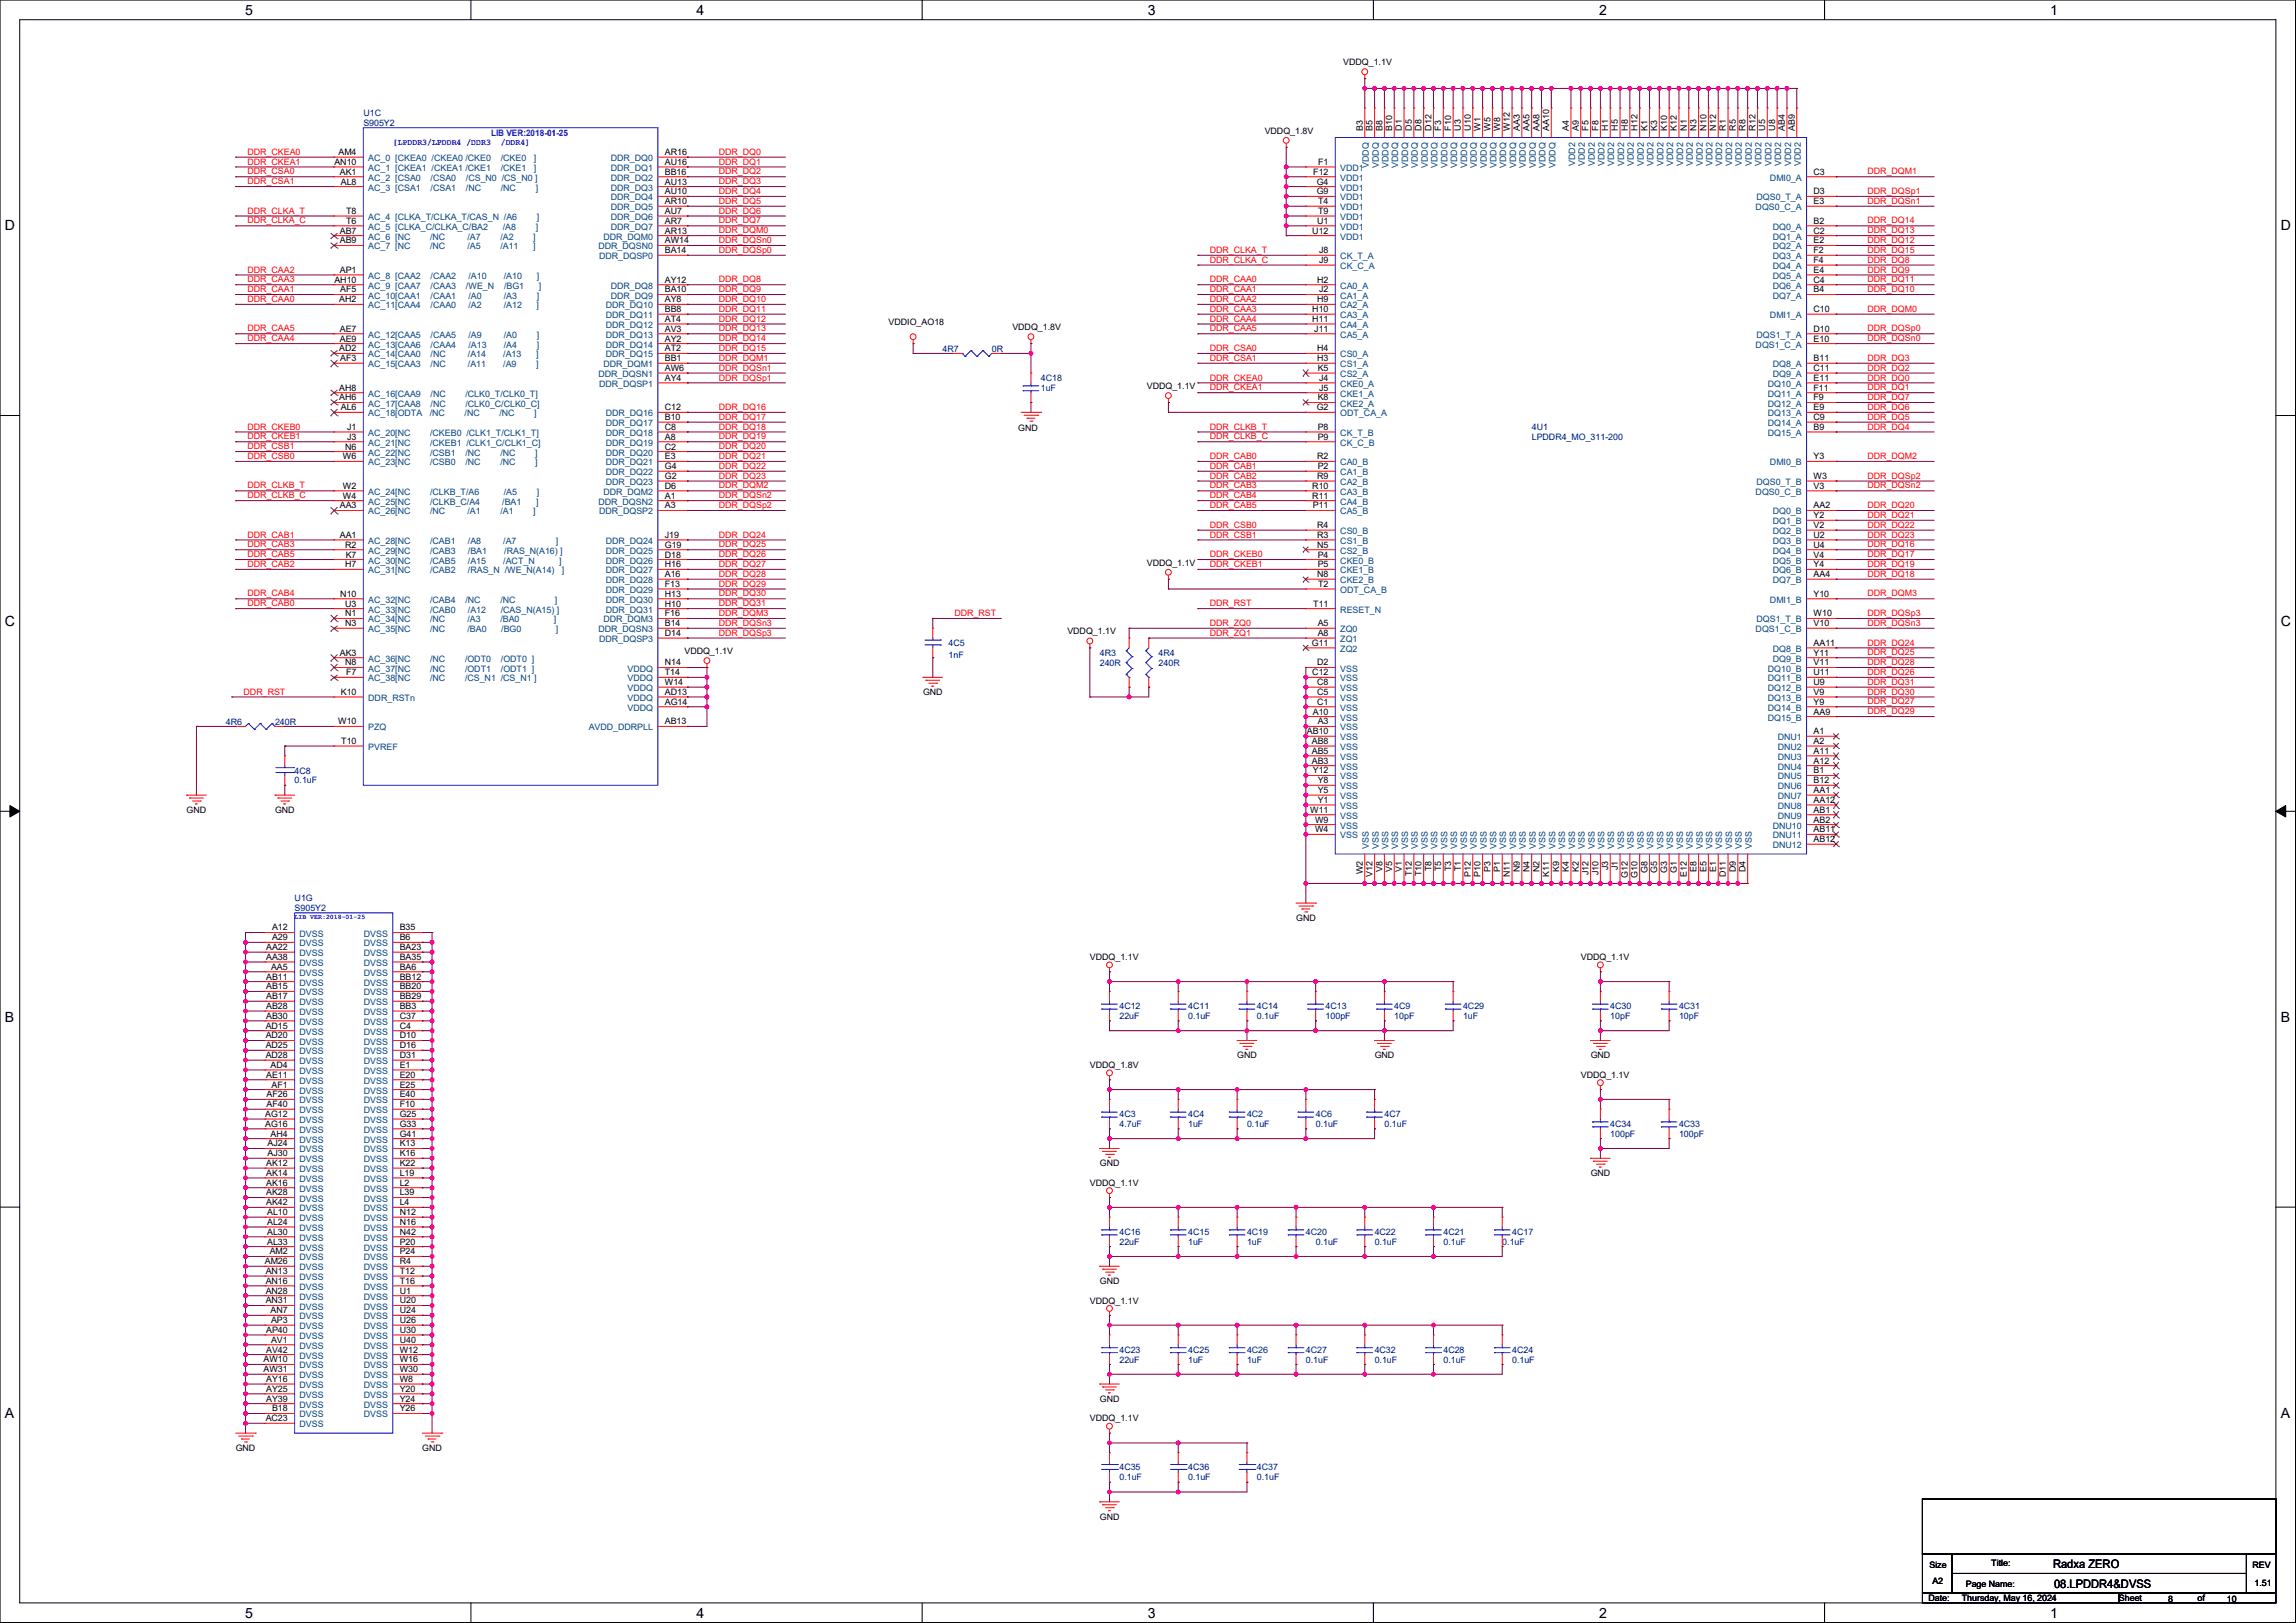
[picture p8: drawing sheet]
<svg xmlns="http://www.w3.org/2000/svg" width="594mm" height="420mm" viewBox="0 0 594 420" stroke-linecap="round" stroke-linejoin="round" font-family="sans-serif">
<defs><g id="words">
<g font-size="3.6">
<text x="63.5" y="3.8">5</text>
<text x="180.2" y="3.8">4</text>
<text x="296.9" y="3.8">3</text>
<text x="413.7" y="3.8">2</text>
<text x="530.4" y="3.8">1</text>
<text x="1.3" y="59.6">D</text>
<text x="590.1" y="59.6">D</text>
<text x="1.3" y="162">C</text>
<text x="590.1" y="162">C</text>
<text x="1.3" y="264.4">B</text>
<text x="590.1" y="264.4">B</text>
<text x="1.3" y="366.9">A</text>
<text x="590.1" y="366.9">A</text>
<text x="63.5" y="418.6">5</text>
<text x="180.2" y="418.6">4</text>
<text x="296.9" y="418.6">3</text>
<text x="413.7" y="418.6">2</text>
<text x="530.4" y="418.6">1</text>
</g>
<g font-size="3">
<text x="531.1" y="405.9">Radxa ZERO</text>
<text x="531.4" y="410.9">08.LPDDR4&amp;DVSS</text>
</g>
<g font-size="2.3">
<text x="347.5" y="16.8">VDDQ_1.1V</text>
<text x="327.2" y="34.6">VDDQ_1.8V</text>
<text x="352.6" y="33.8" transform="rotate(-90 352.6 33.8)">B3</text>
<text x="355.1" y="33.8" transform="rotate(-90 355.1 33.8)">B5</text>
<text x="357.6" y="33.8" transform="rotate(-90 357.6 33.8)">B8</text>
<text x="360.2" y="33.8" transform="rotate(-90 360.2 33.8)">B10</text>
<text x="362.7" y="33.8" transform="rotate(-90 362.7 33.8)">D1</text>
<text x="365.3" y="33.8" transform="rotate(-90 365.3 33.8)">D5</text>
<text x="367.8" y="33.8" transform="rotate(-90 367.8 33.8)">D8</text>
<text x="370.3" y="33.8" transform="rotate(-90 370.3 33.8)">D12</text>
<text x="372.9" y="33.8" transform="rotate(-90 372.9 33.8)">F3</text>
<text x="375.4" y="33.8" transform="rotate(-90 375.4 33.8)">F10</text>
<text x="378" y="33.8" transform="rotate(-90 378 33.8)">U3</text>
<text x="380.5" y="33.8" transform="rotate(-90 380.5 33.8)">U10</text>
<text x="383" y="33.8" transform="rotate(-90 383 33.8)">W1</text>
<text x="385.6" y="33.8" transform="rotate(-90 385.6 33.8)">W5</text>
<text x="388.1" y="33.8" transform="rotate(-90 388.1 33.8)">W8</text>
<text x="390.7" y="33.8" transform="rotate(-90 390.7 33.8)">W12</text>
<text x="393.2" y="33.8" transform="rotate(-90 393.2 33.8)">AA3</text>
<text x="395.7" y="33.8" transform="rotate(-90 395.7 33.8)">AA5</text>
<text x="398.3" y="33.8" transform="rotate(-90 398.3 33.8)">AA8</text>
<text x="400.8" y="33.8" transform="rotate(-90 400.8 33.8)">AA10</text>
<text x="405.9" y="33.8" transform="rotate(-90 405.9 33.8)">A4</text>
<text x="408.4" y="33.8" transform="rotate(-90 408.4 33.8)">A9</text>
<text x="411" y="33.8" transform="rotate(-90 411 33.8)">F5</text>
<text x="413.5" y="33.8" transform="rotate(-90 413.5 33.8)">F8</text>
<text x="416.1" y="33.8" transform="rotate(-90 416.1 33.8)">H1</text>
<text x="418.6" y="33.8" transform="rotate(-90 418.6 33.8)">H5</text>
<text x="421.1" y="33.8" transform="rotate(-90 421.1 33.8)">H8</text>
<text x="423.7" y="33.8" transform="rotate(-90 423.7 33.8)">H12</text>
<text x="426.2" y="33.8" transform="rotate(-90 426.2 33.8)">K1</text>
<text x="428.8" y="33.8" transform="rotate(-90 428.8 33.8)">K3</text>
<text x="431.3" y="33.8" transform="rotate(-90 431.3 33.8)">K10</text>
<text x="433.8" y="33.8" transform="rotate(-90 433.8 33.8)">K12</text>
<text x="436.4" y="33.8" transform="rotate(-90 436.4 33.8)">N1</text>
<text x="438.9" y="33.8" transform="rotate(-90 438.9 33.8)">N3</text>
<text x="441.5" y="33.8" transform="rotate(-90 441.5 33.8)">N10</text>
<text x="444" y="33.8" transform="rotate(-90 444 33.8)">N12</text>
<text x="446.5" y="33.8" transform="rotate(-90 446.5 33.8)">R1</text>
<text x="449.1" y="33.8" transform="rotate(-90 449.1 33.8)">R5</text>
<text x="451.6" y="33.8" transform="rotate(-90 451.6 33.8)">R8</text>
<text x="454.2" y="33.8" transform="rotate(-90 454.2 33.8)">R12</text>
<text x="456.7" y="33.8" transform="rotate(-90 456.7 33.8)">U5</text>
<text x="459.2" y="33.8" transform="rotate(-90 459.2 33.8)">U8</text>
<text x="461.8" y="33.8" transform="rotate(-90 461.8 33.8)">AB4</text>
<text x="464.3" y="33.8" transform="rotate(-90 464.3 33.8)">AB9</text>
<text x="87.6" y="40.1">AM4</text>
<text x="172" y="40.1">AR16</text>
<text x="86.5" y="42.7">AN10</text>
<text x="87.9" y="45.2">AK1</text>
<text x="88.2" y="47.8">AL8</text>
<text x="172" y="42.7">AU16</text>
<text x="172" y="45.2">BB16</text>
<text x="172" y="47.8">AU13</text>
<text x="339.8" y="45.2">F12</text>
<text x="340.7" y="47.8">G4</text>
<text x="341" y="42.7">F1</text>
<text x="469.2" y="45.2">C3</text>
<text x="172" y="50.3">AU10</text>
<text x="172" y="52.8">AR10</text>
<text x="340.7" y="50.3">G9</text>
<text x="341" y="52.8">T4</text>
<text x="469.2" y="52.8">E3</text>
<text x="469.2" y="50.3">D3</text>
<text x="89.5" y="55.4">T8</text>
<text x="89.5" y="57.9">T6</text>
<text x="172" y="55.4">AU7</text>
<text x="172" y="57.9">AR7</text>
<text x="340.8" y="57.9">U1</text>
<text x="341" y="55.4">T9</text>
<text x="469.2" y="57.9">B2</text>
<text x="87.9" y="60.5">AB7</text>
<text x="87.9" y="63">AB9</text>
<text x="172" y="60.5">AR13</text>
<text x="172" y="63">AW14</text>
<text x="172" y="65.5">BA14</text>
<text x="339.5" y="60.5">U12</text>
<text x="341.3" y="65.5">J8</text>
<text x="469.2" y="63">E2</text>
<text x="469.2" y="65.5">F2</text>
<text x="469.2" y="60.5">C2</text>
<text x="87.9" y="70.6">AP1</text>
<text x="341.3" y="68.1">J9</text>
<text x="469.2" y="68.1">F4</text>
<text x="469.2" y="70.6">E4</text>
<text x="86.5" y="73.2">AH10</text>
<text x="88" y="75.7">AF5</text>
<text x="172" y="73.2">AY12</text>
<text x="172" y="75.7">BA10</text>
<text x="340.8" y="73.2">H2</text>
<text x="341.3" y="75.7">J2</text>
<text x="469.2" y="73.2">C4</text>
<text x="469.2" y="75.7">B4</text>
<text x="87.8" y="78.2">AH2</text>
<text x="172" y="78.2">AY8</text>
<text x="172" y="80.8">BB8</text>
<text x="172" y="83.3">AT4</text>
<text x="339.5" y="80.8">H10</text>
<text x="339.5" y="83.3">H11</text>
<text x="340.8" y="78.2">H9</text>
<text x="469.2" y="80.8">C10</text>
<text x="87.9" y="85.9">AE7</text>
<text x="87.9" y="88.4">AE9</text>
<text x="172" y="85.9">AV3</text>
<text x="172" y="88.4">AY2</text>
<text x="229.9" y="84.1">VDDIO_AO18</text>
<text x="261.9" y="85.4">VDDQ_1.8V</text>
<text x="340" y="85.9">J11</text>
<text x="469.2" y="88.4">E10</text>
<text x="469.2" y="85.9">D10</text>
<text x="87.8" y="90.9">AD2</text>
<text x="88" y="93.5">AF3</text>
<text x="172" y="90.9">AT2</text>
<text x="172" y="93.5">BB1</text>
<text x="340.8" y="90.9">H4</text>
<text x="340.8" y="93.5">H3</text>
<text x="469.2" y="93.5">B11</text>
<text x="87.8" y="101.1">AH8</text>
<text x="172" y="96">AW6</text>
<text x="172" y="98.6">AY4</text>
<text x="296.7" y="100.6">VDDQ_1.1V</text>
<text x="340.9" y="96">K5</text>
<text x="341.3" y="98.6">J4</text>
<text x="341.3" y="101.1">J5</text>
<text x="469.2" y="98.6">E11</text>
<text x="469.2" y="101.1">F11</text>
<text x="469.2" y="96">C11</text>
<text x="87.8" y="103.6">AH6</text>
<text x="88.2" y="106.2">AL6</text>
<text x="172" y="106.2">C12</text>
<text x="340.7" y="106.2">G2</text>
<text x="340.9" y="103.6">K8</text>
<text x="469.2" y="103.6">F9</text>
<text x="469.2" y="106.2">E9</text>
<text x="89.8" y="113.8">J3</text>
<text x="89.8" y="111.3">J1</text>
<text x="172" y="108.7">B10</text>
<text x="172" y="111.3">C8</text>
<text x="172" y="113.8">A8</text>
<text x="263.4" y="111.5">GND</text>
<text x="340.9" y="113.8">P9</text>
<text x="340.9" y="111.3">P8</text>
<text x="469.2" y="108.7">C9</text>
<text x="469.2" y="111.3">B9</text>
<text x="88.7" y="118.9">W6</text>
<text x="89.3" y="116.3">N6</text>
<text x="172" y="116.3">C2</text>
<text x="172" y="118.9">E3</text>
<text x="340.8" y="118.9">R2</text>
<text x="469.2" y="118.9">Y3</text>
<text x="172" y="121.4">G4</text>
<text x="172" y="124">G2</text>
<text x="340.8" y="124">R9</text>
<text x="340.9" y="121.4">P2</text>
<text x="469.2" y="124">W3</text>
<text x="87.9" y="131.6">AA3</text>
<text x="88.7" y="126.5">W2</text>
<text x="88.7" y="129">W4</text>
<text x="172" y="126.5">D6</text>
<text x="172" y="129">A1</text>
<text x="172" y="131.6">A3</text>
<text x="339.5" y="126.5">R10</text>
<text x="339.5" y="129">R11</text>
<text x="339.6" y="131.6">P11</text>
<text x="469.2" y="126.5">V3</text>
<text x="469.2" y="131.6">AA2</text>
<text x="340.8" y="136.7">R4</text>
<text x="469.2" y="134.1">Y2</text>
<text x="469.2" y="136.7">V2</text>
<text x="87.9" y="139.2">AA1</text>
<text x="89.3" y="141.7">R2</text>
<text x="172" y="139.2">J19</text>
<text x="172" y="141.7">G19</text>
<text x="340.8" y="139.2">R3</text>
<text x="340.8" y="141.7">N5</text>
<text x="469.2" y="139.2">U2</text>
<text x="469.2" y="141.7">U4</text>
<text x="89.3" y="146.8">H7</text>
<text x="89.4" y="144.3">K7</text>
<text x="172" y="144.3">D18</text>
<text x="172" y="146.8">H16</text>
<text x="172" y="149.4">A16</text>
<text x="296.7" y="146.3">VDDQ_1.1V</text>
<text x="340.8" y="149.4">N8</text>
<text x="340.9" y="144.3">P4</text>
<text x="340.9" y="146.8">P5</text>
<text x="469.2" y="144.3">V4</text>
<text x="469.2" y="146.8">Y4</text>
<text x="469.2" y="149.4">AA4</text>
<text x="88" y="154.4">N10</text>
<text x="172" y="151.9">F13</text>
<text x="172" y="154.4">H13</text>
<text x="341" y="151.9">T2</text>
<text x="469.2" y="154.4">Y10</text>
<text x="89.3" y="157">U3</text>
<text x="89.3" y="159.5">N1</text>
<text x="172" y="157">H10</text>
<text x="172" y="159.5">F16</text>
<text x="339.7" y="157">T11</text>
<text x="469.2" y="159.5">W10</text>
<text x="89.3" y="162.1">N3</text>
<text x="172" y="162.1">B14</text>
<text x="172" y="164.6">D14</text>
<text x="276.1" y="164.1">VDDQ_1.1V</text>
<text x="339.4" y="167.1">G11</text>
<text x="340.9" y="162.1">A5</text>
<text x="340.9" y="164.6">A8</text>
<text x="469.2" y="167.1">AA11</text>
<text x="469.2" y="162.1">V10</text>
<text x="87.9" y="169.7">AK3</text>
<text x="89.3" y="172.2">N8</text>
<text x="172" y="172.2">N14</text>
<text x="177.1" y="169.2">VDDQ_1.1V</text>
<text x="340.8" y="172.2">D2</text>
<text x="469.2" y="172.2">V11</text>
<text x="469.2" y="169.7">Y11</text>
<text x="88.2" y="179.8">K10</text>
<text x="89.6" y="174.8">F7</text>
<text x="172" y="174.8">T14</text>
<text x="172" y="177.3">W14</text>
<text x="172" y="179.8">AD13</text>
<text x="238.8" y="179.9">GND</text>
<text x="339.5" y="174.8">C12</text>
<text x="340.8" y="179.8">C5</text>
<text x="340.8" y="177.3">C8</text>
<text x="469.2" y="174.8">U11</text>
<text x="469.2" y="177.3">U9</text>
<text x="469.2" y="179.8">V9</text>
<text x="172" y="182.4">AG14</text>
<text x="339.6" y="184.9">A10</text>
<text x="340.8" y="182.4">C1</text>
<text x="469.2" y="182.4">Y9</text>
<text x="469.2" y="184.9">AA9</text>
<text x="87.5" y="187.5">W10</text>
<text x="172" y="187.5">AB13</text>
<text x="338.1" y="190">AB10</text>
<text x="340.9" y="187.5">A3</text>
<text x="469.2" y="190">A1</text>
<text x="88.3" y="192.5">T10</text>
<text x="339.4" y="197.6">AB3</text>
<text x="339.4" y="195.1">AB5</text>
<text x="339.4" y="192.5">AB8</text>
<text x="469.2" y="192.5">A2</text>
<text x="469.2" y="195.1">A11</text>
<text x="469.2" y="197.6">A12</text>
<text x="339.7" y="200.2">Y12</text>
<text x="340.9" y="202.7">Y8</text>
<text x="469.2" y="200.2">B1</text>
<text x="469.2" y="202.7">B12</text>
<text x="340.9" y="207.8">Y1</text>
<text x="340.9" y="205.2">Y5</text>
<text x="469.2" y="205.2">AA1</text>
<text x="469.2" y="207.8">AA12</text>
<text x="48.3" y="210.4">GND</text>
<text x="71.1" y="210.4">GND</text>
<text x="338.9" y="210.3">W11</text>
<text x="340.2" y="215.4">W4</text>
<text x="340.2" y="212.9">W9</text>
<text x="469.2" y="210.3">AB1</text>
<text x="469.2" y="212.9">AB2</text>
<text x="469.2" y="215.4">AB11</text>
<text x="469.2" y="217.9">AB12</text>
<text x="352.6" y="226.2" transform="rotate(-90 352.6 226.2)">W2</text>
<text x="355.1" y="226.9" transform="rotate(-90 355.1 226.9)">V12</text>
<text x="357.6" y="225.6" transform="rotate(-90 357.6 225.6)">V8</text>
<text x="360.2" y="225.6" transform="rotate(-90 360.2 225.6)">V5</text>
<text x="362.7" y="225.6" transform="rotate(-90 362.7 225.6)">V1</text>
<text x="365.3" y="226.7" transform="rotate(-90 365.3 226.7)">T12</text>
<text x="367.8" y="226.7" transform="rotate(-90 367.8 226.7)">T10</text>
<text x="370.3" y="225.5" transform="rotate(-90 370.3 225.5)">T8</text>
<text x="372.9" y="225.5" transform="rotate(-90 372.9 225.5)">T5</text>
<text x="375.4" y="225.5" transform="rotate(-90 375.4 225.5)">T3</text>
<text x="378" y="225.5" transform="rotate(-90 378 225.5)">T1</text>
<text x="380.5" y="226.9" transform="rotate(-90 380.5 226.9)">P12</text>
<text x="383" y="226.9" transform="rotate(-90 383 226.9)">P10</text>
<text x="385.6" y="225.6" transform="rotate(-90 385.6 225.6)">P3</text>
<text x="388.1" y="225.6" transform="rotate(-90 388.1 225.6)">P1</text>
<text x="390.7" y="227" transform="rotate(-90 390.7 227)">N11</text>
<text x="393.2" y="225.7" transform="rotate(-90 393.2 225.7)">N9</text>
<text x="395.7" y="225.7" transform="rotate(-90 395.7 225.7)">N4</text>
<text x="398.3" y="225.7" transform="rotate(-90 398.3 225.7)">N2</text>
<text x="400.8" y="226.9" transform="rotate(-90 400.8 226.9)">K11</text>
<text x="403.4" y="225.6" transform="rotate(-90 403.4 225.6)">K9</text>
<text x="405.9" y="225.6" transform="rotate(-90 405.9 225.6)">K4</text>
<text x="408.4" y="225.6" transform="rotate(-90 408.4 225.6)">K2</text>
<text x="411" y="226.5" transform="rotate(-90 411 226.5)">J12</text>
<text x="413.5" y="226.5" transform="rotate(-90 413.5 226.5)">J10</text>
<text x="416.1" y="225.2" transform="rotate(-90 416.1 225.2)">J3</text>
<text x="418.6" y="225.2" transform="rotate(-90 418.6 225.2)">J1</text>
<text x="421.1" y="227.1" transform="rotate(-90 421.1 227.1)">G12</text>
<text x="423.7" y="227.1" transform="rotate(-90 423.7 227.1)">G10</text>
<text x="426.2" y="225.9" transform="rotate(-90 426.2 225.9)">G8</text>
<text x="428.8" y="225.9" transform="rotate(-90 428.8 225.9)">G5</text>
<text x="431.3" y="225.9" transform="rotate(-90 431.3 225.9)">G3</text>
<text x="433.8" y="225.9" transform="rotate(-90 433.8 225.9)">G1</text>
<text x="436.4" y="226.9" transform="rotate(-90 436.4 226.9)">E12</text>
<text x="438.9" y="225.6" transform="rotate(-90 438.9 225.6)">E8</text>
<text x="441.5" y="225.6" transform="rotate(-90 441.5 225.6)">E5</text>
<text x="444" y="225.6" transform="rotate(-90 444 225.6)">E1</text>
<text x="446.5" y="227" transform="rotate(-90 446.5 227)">D11</text>
<text x="449.1" y="225.7" transform="rotate(-90 449.1 225.7)">D9</text>
<text x="451.6" y="225.7" transform="rotate(-90 451.6 225.7)">D4</text>
<text x="335.3" y="238.3">GND</text>
<text x="68.9" y="245.9">AA22</text>
<text x="70.4" y="240.8">A12</text>
<text x="70.4" y="243.3">A29</text>
<text x="103.4" y="245.9">BA23</text>
<text x="103.4" y="243.3">B6</text>
<text x="103.4" y="240.8">B35</text>
<text x="68.9" y="248.4">AA38</text>
<text x="70.1" y="251">AA5</text>
<text x="103.4" y="248.4">BA35</text>
<text x="103.4" y="251">BA6</text>
<text x="282" y="248.5">VDDQ_1.1V</text>
<text x="409" y="248.5">VDDQ_1.1V</text>
<text x="68.9" y="253.5">AB11</text>
<text x="68.9" y="256">AB15</text>
<text x="103.4" y="253.5">BB12</text>
<text x="103.4" y="256">BB20</text>
<text x="68.9" y="258.6">AB17</text>
<text x="68.9" y="261.1">AB28</text>
<text x="68.9" y="263.7">AB30</text>
<text x="103.4" y="258.6">BB29</text>
<text x="103.4" y="261.1">BB3</text>
<text x="103.4" y="263.7">C37</text>
<text x="68.7" y="266.2">AD15</text>
<text x="68.7" y="268.7">AD20</text>
<text x="103.4" y="266.2">C4</text>
<text x="103.4" y="268.7">D10</text>
<text x="68.7" y="271.3">AD25</text>
<text x="68.7" y="273.8">AD28</text>
<text x="103.4" y="271.3">D16</text>
<text x="103.4" y="273.8">D31</text>
<text x="320.1" y="273.9">GND</text>
<text x="355.6" y="273.9">GND</text>
<text x="411.5" y="273.9">GND</text>
<text x="68.9" y="278.9">AE11</text>
<text x="70" y="276.4">AD4</text>
<text x="70.3" y="281.4">AF1</text>
<text x="103.4" y="276.4">E1</text>
<text x="103.4" y="278.9">E20</text>
<text x="103.4" y="281.4">E25</text>
<text x="282" y="276.4">VDDQ_1.8V</text>
<text x="409" y="278.9">VDDQ_1.1V</text>
<text x="69" y="284">AF26</text>
<text x="69" y="286.5">AF40</text>
<text x="103.4" y="284">E40</text>
<text x="103.4" y="286.5">F10</text>
<text x="68.6" y="289.1">AG12</text>
<text x="68.6" y="291.6">AG16</text>
<text x="103.4" y="289.1">G25</text>
<text x="103.4" y="291.6">G33</text>
<text x="69.2" y="296.7">AJ24</text>
<text x="69.2" y="299.2">AJ30</text>
<text x="70" y="294.1">AH4</text>
<text x="103.4" y="294.1">G41</text>
<text x="103.4" y="296.7">K13</text>
<text x="103.4" y="299.2">K16</text>
<text x="68.9" y="301.8">AK12</text>
<text x="68.9" y="304.3">AK14</text>
<text x="103.4" y="301.8">K22</text>
<text x="103.4" y="304.3">L19</text>
<text x="284.5" y="301.8">GND</text>
<text x="411.5" y="304.3">GND</text>
<text x="68.9" y="306.8">AK16</text>
<text x="68.9" y="309.4">AK28</text>
<text x="68.9" y="311.9">AK42</text>
<text x="103.4" y="306.8">L2</text>
<text x="103.4" y="309.4">L39</text>
<text x="103.4" y="311.9">L4</text>
<text x="282" y="306.9">VDDQ_1.1V</text>
<text x="69.1" y="314.5">AL10</text>
<text x="69.1" y="317">AL24</text>
<text x="103.4" y="314.5">N12</text>
<text x="103.4" y="317">N16</text>
<text x="69.1" y="319.5">AL30</text>
<text x="69.1" y="322.1">AL33</text>
<text x="103.4" y="319.5">N42</text>
<text x="103.4" y="322.1">P20</text>
<text x="68.5" y="327.2">AM26</text>
<text x="68.7" y="329.7">AN13</text>
<text x="69.8" y="324.6">AM2</text>
<text x="103.4" y="324.6">P24</text>
<text x="103.4" y="327.2">R4</text>
<text x="103.4" y="329.7">T12</text>
<text x="68.7" y="332.2">AN16</text>
<text x="68.7" y="334.8">AN28</text>
<text x="103.4" y="332.2">T16</text>
<text x="103.4" y="334.8">U1</text>
<text x="284.5" y="332.3">GND</text>
<text x="68.7" y="337.3">AN31</text>
<text x="70" y="339.9">AN7</text>
<text x="103.4" y="337.3">U20</text>
<text x="103.4" y="339.9">U24</text>
<text x="282" y="337.4">VDDQ_1.1V</text>
<text x="68.9" y="344.9">AP40</text>
<text x="70.1" y="342.4">AP3</text>
<text x="70.1" y="347.5">AV1</text>
<text x="103.4" y="342.4">U26</text>
<text x="103.4" y="344.9">U30</text>
<text x="103.4" y="347.5">U40</text>
<text x="68.2" y="352.6">AW10</text>
<text x="68.9" y="350">AV42</text>
<text x="103.4" y="350">W12</text>
<text x="103.4" y="352.6">W16</text>
<text x="68.2" y="355.1">AW31</text>
<text x="68.9" y="357.6">AY16</text>
<text x="103.4" y="355.1">W30</text>
<text x="103.4" y="357.6">W8</text>
<text x="68.9" y="360.2">AY25</text>
<text x="68.9" y="362.7">AY39</text>
<text x="70.4" y="365.3">B18</text>
<text x="103.4" y="360.2">Y20</text>
<text x="103.4" y="362.7">Y24</text>
<text x="103.4" y="365.3">Y26</text>
<text x="284.5" y="362.8">GND</text>
<text x="68.7" y="367.8">AC23</text>
<text x="282" y="367.8">VDDQ_1.1V</text>
<text x="61" y="375.5">GND</text>
<text x="109.2" y="375.5">GND</text>
<text x="284.5" y="393.2">GND</text>
<text x="499.2" y="405.7">Size</text>
<text x="515.2" y="405.2">Title:</text>
<text x="582.7" y="405.7">REV</text>
<text x="499.9" y="410">A2</text>
<text x="508.6" y="410.8">Page Name:</text>
<text x="583.2" y="410.5">1.51</text>
<text x="498.9" y="414.3">Date:</text>
<text x="507.5" y="414.3">Thursday, May 16, 2024</text>
<text x="548.2" y="414.3">Sheet</text>
<text x="560.9" y="414.6">8</text>
<text x="568.5" y="414.3">of</text>
<text x="576.1" y="414.6">10</text>
</g>
<g font-size="2.3" fill="#000080">
<text x="94" y="30">U1C</text>
<text x="94" y="32.6">S905Y2</text>
<text x="243.9" y="91">4R7</text>
<text x="256.6" y="91">0R</text>
<text x="269.3" y="98.6">4C18</text>
<text x="269.3" y="101.1">1uF</text>
<text x="396.3" y="113.8">LPDDR4_MO_311-200</text>
<text x="396.3" y="111.3">4U1</text>
<text x="245.4" y="167.2">4C5</text>
<text x="245.4" y="170.2">1nF</text>
<text x="284.5" y="169.7">4R3</text>
<text x="284.5" y="172.3">240R</text>
<text x="299.8" y="169.7">4R4</text>
<text x="299.8" y="172.3">240R</text>
<text x="58.4" y="187.5">4R6</text>
<text x="71.1" y="187.5">240R</text>
<text x="76.2" y="200.2">4C8</text>
<text x="76.2" y="202.7">0.1uF</text>
<text x="76.2" y="233.2">U1G</text>
<text x="76.2" y="235.8">S905Y2</text>
<text x="289.6" y="261.2">4C12</text>
<text x="289.6" y="263.7">22uF</text>
<text x="307.4" y="261.2">4C11</text>
<text x="307.4" y="263.7">0.1uF</text>
<text x="325.2" y="261.2">4C14</text>
<text x="325.2" y="263.7">0.1uF</text>
<text x="342.9" y="261.2">4C13</text>
<text x="342.9" y="263.7">100pF</text>
<text x="360.7" y="261.2">4C9</text>
<text x="360.7" y="263.7">10pF</text>
<text x="378.5" y="261.2">4C29</text>
<text x="378.5" y="263.7">1uF</text>
<text x="416.6" y="261.2">4C30</text>
<text x="416.6" y="263.7">10pF</text>
<text x="434.4" y="261.2">4C31</text>
<text x="434.4" y="263.7">10pF</text>
<text x="289.6" y="289.1">4C3</text>
<text x="289.6" y="291.6">4.7uF</text>
<text x="307.4" y="289.1">4C4</text>
<text x="307.4" y="291.6">1uF</text>
<text x="322.6" y="289.1">4C2</text>
<text x="322.6" y="291.6">0.1uF</text>
<text x="340.4" y="289.1">4C6</text>
<text x="340.4" y="291.6">0.1uF</text>
<text x="358.2" y="289.1">4C7</text>
<text x="358.2" y="291.6">0.1uF</text>
<text x="416.6" y="291.6">4C34</text>
<text x="434.4" y="291.6">4C33</text>
<text x="416.6" y="294.2">100pF</text>
<text x="434.4" y="294.2">100pF</text>
<text x="289.6" y="319.6">4C16</text>
<text x="289.6" y="322.1">22uF</text>
<text x="307.4" y="319.6">4C15</text>
<text x="307.4" y="322.1">1uF</text>
<text x="322.6" y="319.6">4C19</text>
<text x="322.6" y="322.1">1uF</text>
<text x="337.9" y="319.6">4C20</text>
<text x="340.4" y="322.1">0.1uF</text>
<text x="355.6" y="319.6">4C22</text>
<text x="355.6" y="322.1">0.1uF</text>
<text x="373.4" y="319.6">4C21</text>
<text x="373.4" y="322.1">0.1uF</text>
<text x="388.7" y="322.1">0.1uF</text>
<text x="391.2" y="319.6">4C17</text>
<text x="289.6" y="350.1">4C23</text>
<text x="289.6" y="352.6">22uF</text>
<text x="307.4" y="350.1">4C25</text>
<text x="307.4" y="352.6">1uF</text>
<text x="322.6" y="350.1">4C26</text>
<text x="322.6" y="352.6">1uF</text>
<text x="337.9" y="350.1">4C27</text>
<text x="337.9" y="352.6">0.1uF</text>
<text x="355.6" y="350.1">4C32</text>
<text x="355.6" y="352.6">0.1uF</text>
<text x="373.4" y="350.1">4C28</text>
<text x="373.4" y="352.6">0.1uF</text>
<text x="391.2" y="350.1">4C24</text>
<text x="391.2" y="352.6">0.1uF</text>
<text x="289.6" y="380.5">4C35</text>
<text x="289.6" y="383.1">0.1uF</text>
<text x="307.4" y="380.5">4C36</text>
<text x="307.4" y="383.1">0.1uF</text>
<text x="325.2" y="380.5">4C37</text>
<text x="325.2" y="383.1">0.1uF</text>
</g>
<g font-size="2.3" fill="#00f">
<text x="127" y="35.2">LIB VER:2018-01-25</text>
<text x="101.6" y="37.5">[LPDDR3/LPDDR4 /DDR3</text>
<text x="129.6" y="37.5">/DDR4]</text>
</g>
<g font-size="2.3" fill="#f00">
<text x="64" y="40">DDR_CKEA0</text>
<text x="186" y="40">DDR_DQ0</text>
<text x="64" y="47.7">DDR_CSA1</text>
<text x="64" y="42.6">DDR_CKEA1</text>
<text x="64" y="45.1">DDR_CSA0</text>
<text x="186" y="42.6">DDR_DQ1</text>
<text x="186" y="45.1">DDR_DQ2</text>
<text x="186" y="47.7">DDR_DQ3</text>
<text x="483.2" y="45.1">DDR_DQM1</text>
<text x="186" y="50.2">DDR_DQ4</text>
<text x="186" y="52.7">DDR_DQ5</text>
<text x="483.2" y="50.2">DDR_DQSp1</text>
<text x="483.2" y="52.7">DDR_DQSn1</text>
<text x="64" y="55.3">DDR_CLKA_T</text>
<text x="64" y="57.8">DDR_CLKA_C</text>
<text x="186" y="55.3">DDR_DQ6</text>
<text x="186" y="57.8">DDR_DQ7</text>
<text x="483.2" y="57.8">DDR_DQ14</text>
<text x="186" y="60.4">DDR_DQM0</text>
<text x="186" y="62.9">DDR_DQSn0</text>
<text x="186" y="65.4">DDR_DQSp0</text>
<text x="313" y="65.4">DDR_CLKA_T</text>
<text x="483.2" y="65.4">DDR_DQ15</text>
<text x="483.2" y="62.9">DDR_DQ12</text>
<text x="483.2" y="60.4">DDR_DQ13</text>
<text x="64" y="70.5">DDR_CAA2</text>
<text x="313" y="68">DDR_CLKA_C</text>
<text x="483.2" y="70.5">DDR_DQ9</text>
<text x="483.2" y="68">DDR_DQ8</text>
<text x="64" y="73.1">DDR_CAA3</text>
<text x="64" y="75.6">DDR_CAA1</text>
<text x="186" y="75.6">DDR_DQ9</text>
<text x="186" y="73.1">DDR_DQ8</text>
<text x="313" y="73.1">DDR_CAA0</text>
<text x="313" y="75.6">DDR_CAA1</text>
<text x="483.2" y="73.1">DDR_DQ11</text>
<text x="483.2" y="75.6">DDR_DQ10</text>
<text x="64" y="78.1">DDR_CAA0</text>
<text x="186" y="78.1">DDR_DQ10</text>
<text x="186" y="80.7">DDR_DQ11</text>
<text x="186" y="83.2">DDR_DQ12</text>
<text x="313" y="78.1">DDR_CAA2</text>
<text x="313" y="80.7">DDR_CAA3</text>
<text x="313" y="83.2">DDR_CAA4</text>
<text x="483.2" y="80.7">DDR_DQM0</text>
<text x="64" y="85.8">DDR_CAA5</text>
<text x="64" y="88.3">DDR_CAA4</text>
<text x="186" y="85.8">DDR_DQ13</text>
<text x="186" y="88.3">DDR_DQ14</text>
<text x="313" y="85.8">DDR_CAA5</text>
<text x="483.2" y="88.3">DDR_DQSn0</text>
<text x="483.2" y="85.8">DDR_DQSp0</text>
<text x="186" y="90.8">DDR_DQ15</text>
<text x="186" y="93.4">DDR_DQM1</text>
<text x="186" y="95.9">DDR_DQSn1</text>
<text x="313" y="93.4">DDR_CSA1</text>
<text x="313" y="90.8">DDR_CSA0</text>
<text x="483.2" y="93.4">DDR_DQ3</text>
<text x="483.2" y="95.9">DDR_DQ2</text>
<text x="186" y="98.5">DDR_DQSp1</text>
<text x="313" y="101">DDR_CKEA1</text>
<text x="313" y="98.5">DDR_CKEA0</text>
<text x="483.2" y="101">DDR_DQ1</text>
<text x="483.2" y="98.5">DDR_DQ0</text>
<text x="186" y="106.1">DDR_DQ16</text>
<text x="483.2" y="103.5">DDR_DQ7</text>
<text x="483.2" y="106.1">DDR_DQ6</text>
<text x="64" y="113.7">DDR_CKEB1</text>
<text x="64" y="111.2">DDR_CKEB0</text>
<text x="186" y="108.6">DDR_DQ17</text>
<text x="186" y="111.2">DDR_DQ18</text>
<text x="186" y="113.7">DDR_DQ19</text>
<text x="313" y="113.7">DDR_CLKB_C</text>
<text x="313" y="111.2">DDR_CLKB_T</text>
<text x="483.2" y="111.2">DDR_DQ4</text>
<text x="483.2" y="108.6">DDR_DQ5</text>
<text x="64" y="118.8">DDR_CSB0</text>
<text x="64" y="116.2">DDR_CSB1</text>
<text x="186" y="116.2">DDR_DQ20</text>
<text x="186" y="118.8">DDR_DQ21</text>
<text x="313" y="118.8">DDR_CAB0</text>
<text x="483.2" y="118.8">DDR_DQM2</text>
<text x="186" y="121.3">DDR_DQ22</text>
<text x="186" y="123.9">DDR_DQ23</text>
<text x="313" y="121.3">DDR_CAB1</text>
<text x="313" y="123.9">DDR_CAB2</text>
<text x="483.2" y="123.9">DDR_DQSp2</text>
<text x="64" y="126.4">DDR_CLKB_T</text>
<text x="64" y="128.9">DDR_CLKB_C</text>
<text x="186" y="126.4">DDR_DQM2</text>
<text x="186" y="128.9">DDR_DQSn2</text>
<text x="186" y="131.5">DDR_DQSp2</text>
<text x="313" y="126.4">DDR_CAB3</text>
<text x="313" y="128.9">DDR_CAB4</text>
<text x="313" y="131.5">DDR_CAB5</text>
<text x="483.2" y="131.5">DDR_DQ20</text>
<text x="483.2" y="126.4">DDR_DQSn2</text>
<text x="313" y="136.6">DDR_CSB0</text>
<text x="483.2" y="136.6">DDR_DQ22</text>
<text x="483.2" y="134">DDR_DQ21</text>
<text x="64" y="139.1">DDR_CAB1</text>
<text x="64" y="141.6">DDR_CAB3</text>
<text x="186" y="139.1">DDR_DQ24</text>
<text x="186" y="141.6">DDR_DQ25</text>
<text x="313" y="139.1">DDR_CSB1</text>
<text x="483.2" y="139.1">DDR_DQ23</text>
<text x="483.2" y="141.6">DDR_DQ16</text>
<text x="64" y="146.7">DDR_CAB2</text>
<text x="64" y="144.2">DDR_CAB5</text>
<text x="186" y="144.2">DDR_DQ26</text>
<text x="186" y="146.7">DDR_DQ27</text>
<text x="186" y="149.3">DDR_DQ28</text>
<text x="313" y="144.2">DDR_CKEB0</text>
<text x="313" y="146.7">DDR_CKEB1</text>
<text x="483.2" y="144.2">DDR_DQ17</text>
<text x="483.2" y="149.3">DDR_DQ18</text>
<text x="483.2" y="146.7">DDR_DQ19</text>
<text x="64" y="154.3">DDR_CAB4</text>
<text x="186" y="151.8">DDR_DQ29</text>
<text x="186" y="154.3">DDR_DQ30</text>
<text x="483.2" y="154.3">DDR_DQM3</text>
<text x="64" y="156.9">DDR_CAB0</text>
<text x="186" y="156.9">DDR_DQ31</text>
<text x="186" y="159.4">DDR_DQM3</text>
<text x="186" y="162">DDR_DQSn3</text>
<text x="246.9" y="159.4">DDR_RST</text>
<text x="313" y="162">DDR_ZQ0</text>
<text x="313" y="156.9">DDR_RST</text>
<text x="483.2" y="162">DDR_DQSn3</text>
<text x="483.2" y="159.4">DDR_DQSp3</text>
<text x="186" y="164.5">DDR_DQSp3</text>
<text x="313" y="164.5">DDR_ZQ1</text>
<text x="483.2" y="167">DDR_DQ24</text>
<text x="483.2" y="169.6">DDR_DQ25</text>
<text x="483.2" y="172.1">DDR_DQ28</text>
<text x="63" y="179.7">DDR_RST</text>
<text x="483.2" y="179.7">DDR_DQ30</text>
<text x="483.2" y="174.7">DDR_DQ26</text>
<text x="483.2" y="177.2">DDR_DQ31</text>
<text x="483.2" y="182.3">DDR_DQ27</text>
<text x="483.2" y="184.8">DDR_DQ29</text>
</g>
<g font-size="2.3" fill="#004080">
<text x="95.3" y="41.7">AC_0 [CKEA0 /CKEA0 /CKE0</text>
<text x="129.6" y="41.7">/CKE0</text>
<text x="138.1" y="41.7">]</text>
<text x="158" y="41.7">DDR_DQ0</text>
<text x="95.3" y="46.8">AC_2 [CSA0</text>
<text x="95.3" y="44.2">AC_1 [CKEA1 /CKEA1 /CKE1</text>
<text x="111.4" y="46.8">/CSA0</text>
<text x="120.6" y="46.8">/CS_N0 /CS_N0 ]</text>
<text x="129.6" y="44.2">/CKE1</text>
<text x="138.1" y="44.2">]</text>
<text x="158" y="44.2">DDR_DQ1</text>
<text x="158" y="46.8">DDR_DQ2</text>
<text x="346.8" y="44.2">VDD1</text>
<text x="346.8" y="46.8">VDD1</text>
<text x="354.1" y="43.5" transform="rotate(-90 354.1 43.5)">VDDQ</text>
<text x="356.7" y="43.5" transform="rotate(-90 356.7 43.5)">VDDQ</text>
<text x="359.2" y="43.5" transform="rotate(-90 359.2 43.5)">VDDQ</text>
<text x="361.8" y="43.5" transform="rotate(-90 361.8 43.5)">VDDQ</text>
<text x="364.3" y="43.5" transform="rotate(-90 364.3 43.5)">VDDQ</text>
<text x="366.8" y="43.5" transform="rotate(-90 366.8 43.5)">VDDQ</text>
<text x="369.4" y="43.5" transform="rotate(-90 369.4 43.5)">VDDQ</text>
<text x="371.9" y="43.5" transform="rotate(-90 371.9 43.5)">VDDQ</text>
<text x="374.5" y="43.5" transform="rotate(-90 374.5 43.5)">VDDQ</text>
<text x="377" y="43.5" transform="rotate(-90 377 43.5)">VDDQ</text>
<text x="379.5" y="43.5" transform="rotate(-90 379.5 43.5)">VDDQ</text>
<text x="382.1" y="43.5" transform="rotate(-90 382.1 43.5)">VDDQ</text>
<text x="384.6" y="43.5" transform="rotate(-90 384.6 43.5)">VDDQ</text>
<text x="387.2" y="43.5" transform="rotate(-90 387.2 43.5)">VDDQ</text>
<text x="389.7" y="43.5" transform="rotate(-90 389.7 43.5)">VDDQ</text>
<text x="392.2" y="43.5" transform="rotate(-90 392.2 43.5)">VDDQ</text>
<text x="394.8" y="43.5" transform="rotate(-90 394.8 43.5)">VDDQ</text>
<text x="397.3" y="43.5" transform="rotate(-90 397.3 43.5)">VDDQ</text>
<text x="399.9" y="43.5" transform="rotate(-90 399.9 43.5)">VDDQ</text>
<text x="402.4" y="43.5" transform="rotate(-90 402.4 43.5)">VDDQ</text>
<text x="407.5" y="43" transform="rotate(-90 407.5 43)">VDD2</text>
<text x="410" y="43" transform="rotate(-90 410 43)">VDD2</text>
<text x="412.6" y="43" transform="rotate(-90 412.6 43)">VDD2</text>
<text x="415.1" y="43" transform="rotate(-90 415.1 43)">VDD2</text>
<text x="417.6" y="43" transform="rotate(-90 417.6 43)">VDD2</text>
<text x="420.2" y="43" transform="rotate(-90 420.2 43)">VDD2</text>
<text x="422.7" y="43" transform="rotate(-90 422.7 43)">VDD2</text>
<text x="425.3" y="43" transform="rotate(-90 425.3 43)">VDD2</text>
<text x="427.8" y="43" transform="rotate(-90 427.8 43)">VDD2</text>
<text x="430.3" y="43" transform="rotate(-90 430.3 43)">VDD2</text>
<text x="432.9" y="43" transform="rotate(-90 432.9 43)">VDD2</text>
<text x="435.4" y="43" transform="rotate(-90 435.4 43)">VDD2</text>
<text x="438" y="43" transform="rotate(-90 438 43)">VDD2</text>
<text x="440.5" y="43" transform="rotate(-90 440.5 43)">VDD2</text>
<text x="443" y="43" transform="rotate(-90 443 43)">VDD2</text>
<text x="445.6" y="43" transform="rotate(-90 445.6 43)">VDD2</text>
<text x="448.1" y="43" transform="rotate(-90 448.1 43)">VDD2</text>
<text x="450.7" y="43" transform="rotate(-90 450.7 43)">VDD2</text>
<text x="453.2" y="43" transform="rotate(-90 453.2 43)">VDD2</text>
<text x="455.7" y="43" transform="rotate(-90 455.7 43)">VDD2</text>
<text x="457.9" y="46.8">DMI0_A</text>
<text x="458.3" y="43" transform="rotate(-90 458.3 43)">VDD2</text>
<text x="460.8" y="43" transform="rotate(-90 460.8 43)">VDD2</text>
<text x="463.4" y="43" transform="rotate(-90 463.4 43)">VDD2</text>
<text x="465.9" y="43" transform="rotate(-90 465.9 43)">VDD2</text>
<text x="95.3" y="49.3">AC_3 [CSA1</text>
<text x="111.4" y="49.3">/CSA1</text>
<text x="120.6" y="49.3">/NC</text>
<text x="129.6" y="49.3">/NC</text>
<text x="138.6" y="49.3">]</text>
<text x="158" y="49.3">DDR_DQ3</text>
<text x="158" y="51.9">DDR_DQ4</text>
<text x="346.8" y="49.3">VDD1</text>
<text x="346.8" y="51.9">VDD1</text>
<text x="454.4" y="51.9">DQS0_T_A</text>
<text x="95.3" y="56.9">AC_4 [CLKA_T/CLKA_T/CAS_N /A6</text>
<text x="95.3" y="59.5">AC_5 [CLKA_C/CLKA_C/BA2</text>
<text x="130.1" y="59.5">/A8</text>
<text x="138.6" y="59.5">]</text>
<text x="138.9" y="56.9">]</text>
<text x="158" y="54.4">DDR_DQ5</text>
<text x="158" y="56.9">DDR_DQ6</text>
<text x="158" y="59.5">DDR_DQ7</text>
<text x="346.8" y="54.4">VDD1</text>
<text x="346.8" y="56.9">VDD1</text>
<text x="346.8" y="59.5">VDD1</text>
<text x="454.2" y="54.4">DQS0_C_A</text>
<text x="458.6" y="59.5">DQ0_A</text>
<text x="95.3" y="62">AC_6 [NC</text>
<text x="95.3" y="64.6">AC_7 [NC</text>
<text x="111.3" y="62">/NC</text>
<text x="111.3" y="64.6">/NC</text>
<text x="120.9" y="62">/A7</text>
<text x="120.9" y="64.6">/A5</text>
<text x="129.4" y="62">/A2</text>
<text x="129.4" y="64.6">/A11</text>
<text x="138" y="64.6">]</text>
<text x="138" y="62">]</text>
<text x="154.8" y="64.6">DDR_DQSN0</text>
<text x="156.1" y="62">DDR_DQM0</text>
<text x="346.8" y="62">VDD1</text>
<text x="458.6" y="64.6">DQ2_A</text>
<text x="458.6" y="62">DQ1_A</text>
<text x="155" y="67.1">DDR_DQSP0</text>
<text x="346.8" y="69.6">CK_C_A</text>
<text x="346.8" y="67.1">CK_T_A</text>
<text x="458.6" y="67.1">DQ3_A</text>
<text x="458.6" y="69.6">DQ4_A</text>
<text x="95.3" y="77.3">AC_10[CAA1</text>
<text x="95.3" y="72.2">AC_8 [CAA2</text>
<text x="95.3" y="74.7">AC_9 [CAA7</text>
<text x="111.4" y="72.2">/CAA2</text>
<text x="111.4" y="74.7">/CAA3</text>
<text x="111.4" y="77.3">/CAA1</text>
<text x="120.6" y="74.7">/WE_N</text>
<text x="121.2" y="72.2">/A10</text>
<text x="121.2" y="77.3">/A0</text>
<text x="130.3" y="72.2">/A10</text>
<text x="130.3" y="77.3">/A3</text>
<text x="130.4" y="74.7">/BG1</text>
<text x="138.8" y="72.2">]</text>
<text x="138.8" y="77.3">]</text>
<text x="139.4" y="74.7">]</text>
<text x="158" y="74.7">DDR_DQ8</text>
<text x="158" y="77.3">DDR_DQ9</text>
<text x="346.8" y="74.7">CA0_A</text>
<text x="346.8" y="77.3">CA1_A</text>
<text x="458.6" y="72.2">DQ5_A</text>
<text x="458.6" y="74.7">DQ6_A</text>
<text x="458.6" y="77.3">DQ7_A</text>
<text x="95.3" y="79.8">AC_11[CAA4</text>
<text x="111.4" y="79.8">/CAA0</text>
<text x="121.2" y="79.8">/A2</text>
<text x="130.3" y="79.8">/A12</text>
<text x="138.8" y="79.8">]</text>
<text x="156.7" y="79.8">DDR_DQ10</text>
<text x="156.7" y="82.3">DDR_DQ11</text>
<text x="346.8" y="79.8">CA2_A</text>
<text x="346.8" y="82.3">CA3_A</text>
<text x="457.9" y="82.3">DMI1_A</text>
<text x="95.3" y="87.4">AC_12[CAA5</text>
<text x="95.3" y="90">AC_13[CAA6</text>
<text x="111.4" y="87.4">/CAA5</text>
<text x="111.4" y="90">/CAA4</text>
<text x="121.2" y="87.4">/A9</text>
<text x="121.2" y="90">/A13</text>
<text x="130.3" y="90">/A4</text>
<text x="130.3" y="87.4">/A0</text>
<text x="138.8" y="90">]</text>
<text x="138.8" y="87.4">]</text>
<text x="156.7" y="84.9">DDR_DQ12</text>
<text x="156.7" y="87.4">DDR_DQ13</text>
<text x="156.7" y="90">DDR_DQ14</text>
<text x="346.8" y="84.9">CA4_A</text>
<text x="346.8" y="87.4">CA5_A</text>
<text x="454.2" y="90">DQS1_C_A</text>
<text x="454.4" y="87.4">DQS1_T_A</text>
<text x="95.3" y="95">AC_15[CAA3</text>
<text x="95.3" y="92.5">AC_14[CAA0</text>
<text x="111.4" y="95">/NC</text>
<text x="111.4" y="92.5">/NC</text>
<text x="121.1" y="95">/A11</text>
<text x="121.1" y="92.5">/A14</text>
<text x="130.2" y="95">/A9</text>
<text x="130.2" y="92.5">/A13</text>
<text x="138.7" y="92.5">]</text>
<text x="138.7" y="95">]</text>
<text x="156.1" y="95">DDR_DQM1</text>
<text x="156.7" y="92.5">DDR_DQ15</text>
<text x="346.8" y="92.5">CS0_A</text>
<text x="346.8" y="95">CS1_A</text>
<text x="458.6" y="95">DQ8_A</text>
<text x="154.8" y="97.6">DDR_DQSN1</text>
<text x="155" y="100.1">DDR_DQSP1</text>
<text x="346.8" y="100.1">CKE0_A</text>
<text x="346.8" y="97.6">CS2_A</text>
<text x="457.4" y="100.1">DQ10_A</text>
<text x="458.6" y="97.6">DQ9_A</text>
<text x="95.3" y="102.7">AC_16[CAA9</text>
<text x="95.3" y="105.2">AC_17[CAA8</text>
<text x="95.3" y="107.7">AC_18[ODTA</text>
<text x="111.2" y="107.7">/NC</text>
<text x="111.4" y="102.7">/NC</text>
<text x="111.4" y="105.2">/NC</text>
<text x="120.2" y="107.7">/NC</text>
<text x="120.4" y="102.7">/CLK0_T/CLK0_T]</text>
<text x="120.4" y="105.2">/CLK0_C/CLK0_C]</text>
<text x="129.2" y="107.7">/NC</text>
<text x="138.2" y="107.7">]</text>
<text x="156.7" y="107.7">DDR_DQ16</text>
<text x="346.8" y="102.7">CKE1_A</text>
<text x="346.8" y="105.2">CKE2_A</text>
<text x="346.8" y="107.7">ODT_CA_A</text>
<text x="457.4" y="102.7">DQ11_A</text>
<text x="457.4" y="105.2">DQ12_A</text>
<text x="457.4" y="107.7">DQ13_A</text>
<text x="95.3" y="112.8">AC_20[NC</text>
<text x="111.3" y="112.8">/CKEB0 /CLK1_T/CLK1_T]</text>
<text x="156.7" y="110.3">DDR_DQ17</text>
<text x="156.7" y="112.8">DDR_DQ18</text>
<text x="346.8" y="112.8">CK_T_B</text>
<text x="457.4" y="110.3">DQ14_A</text>
<text x="457.4" y="112.8">DQ15_A</text>
<text x="95.3" y="115.4">AC_21[NC</text>
<text x="95.3" y="117.9">AC_22[NC</text>
<text x="111.3" y="115.4">/CKEB1 /CLK1_C/CLK1_C]</text>
<text x="111.3" y="117.9">/CSB1</text>
<text x="120.4" y="117.9">/NC</text>
<text x="129.4" y="117.9">/NC</text>
<text x="138.5" y="117.9">]</text>
<text x="156.7" y="115.4">DDR_DQ19</text>
<text x="156.7" y="117.9">DDR_DQ20</text>
<text x="346.8" y="115.4">CK_C_B</text>
<text x="95.3" y="120.4">AC_23[NC</text>
<text x="111.3" y="120.4">/CSB0</text>
<text x="120.4" y="120.4">/NC</text>
<text x="129.4" y="120.4">/NC</text>
<text x="138.5" y="120.4">]</text>
<text x="156.7" y="120.4">DDR_DQ21</text>
<text x="156.7" y="123">DDR_DQ22</text>
<text x="156.7" y="125.5">DDR_DQ23</text>
<text x="346.8" y="120.4">CA0_B</text>
<text x="346.8" y="123">CA1_B</text>
<text x="346.8" y="125.5">CA2_B</text>
<text x="454.4" y="125.5">DQS0_T_B</text>
<text x="457.9" y="120.4">DMI0_B</text>
<text x="95.3" y="128.1">AC_24[NC</text>
<text x="95.3" y="130.6">AC_25[NC</text>
<text x="111.3" y="128.1">/CLKB_T/A6</text>
<text x="111.3" y="130.6">/CLKB_C/A4</text>
<text x="130" y="130.6">/BA1</text>
<text x="130.4" y="128.1">/A5</text>
<text x="138.7" y="130.6">]</text>
<text x="138.9" y="128.1">]</text>
<text x="154.8" y="130.6">DDR_DQSN2</text>
<text x="156.1" y="128.1">DDR_DQM2</text>
<text x="346.8" y="128.1">CA3_B</text>
<text x="346.8" y="130.6">CA4_B</text>
<text x="454.2" y="128.1">DQS0_C_B</text>
<text x="95.3" y="133.1">AC_26[NC</text>
<text x="111.3" y="133.1">/NC</text>
<text x="120.9" y="133.1">/A1</text>
<text x="129.4" y="133.1">/A1</text>
<text x="138" y="133.1">]</text>
<text x="155" y="133.1">DDR_DQSP2</text>
<text x="346.8" y="133.1">CA5_B</text>
<text x="458.6" y="135.7">DQ1_B</text>
<text x="458.6" y="133.1">DQ0_B</text>
<text x="95.3" y="140.8">AC_28[NC</text>
<text x="95.3" y="143.3">AC_29[NC</text>
<text x="111.3" y="140.8">/CAB1</text>
<text x="111.3" y="143.3">/CAB3</text>
<text x="121.1" y="140.8">/A8</text>
<text x="121.1" y="143.3">/BA1</text>
<text x="130.2" y="140.8">/A7</text>
<text x="130.5" y="143.3">/RAS_N(A16) ]</text>
<text x="143.8" y="140.8">]</text>
<text x="156.7" y="140.8">DDR_DQ24</text>
<text x="156.7" y="143.3">DDR_DQ25</text>
<text x="346.8" y="138.2">CS0_B</text>
<text x="346.8" y="140.8">CS1_B</text>
<text x="346.8" y="143.3">CS2_B</text>
<text x="458.6" y="138.2">DQ2_B</text>
<text x="458.6" y="140.8">DQ3_B</text>
<text x="458.6" y="143.3">DQ4_B</text>
<text x="95.3" y="148.4">AC_31[NC</text>
<text x="95.3" y="145.8">AC_30[NC</text>
<text x="111.3" y="148.4">/CAB2</text>
<text x="111.3" y="145.8">/CAB5</text>
<text x="121.1" y="148.4">/RAS_N /WE_N(A14)</text>
<text x="121.1" y="145.8">/A15</text>
<text x="130.2" y="145.8">/ACT_N</text>
<text x="144.7" y="145.8">]</text>
<text x="145.4" y="148.4">]</text>
<text x="156.7" y="145.8">DDR_DQ26</text>
<text x="156.7" y="148.4">DDR_DQ27</text>
<text x="346.8" y="145.8">CKE0_B</text>
<text x="346.8" y="148.4">CKE1_B</text>
<text x="458.6" y="145.8">DQ5_B</text>
<text x="458.6" y="148.4">DQ6_B</text>
<text x="95.3" y="156">AC_32[NC</text>
<text x="111.3" y="156">/CAB4</text>
<text x="120.4" y="156">/NC</text>
<text x="129.4" y="156">/NC</text>
<text x="143.5" y="156">]</text>
<text x="156.7" y="150.9">DDR_DQ28</text>
<text x="156.7" y="153.5">DDR_DQ29</text>
<text x="156.7" y="156">DDR_DQ30</text>
<text x="346.8" y="150.9">CKE2_B</text>
<text x="346.8" y="153.5">ODT_CA_B</text>
<text x="457.9" y="156">DMI1_B</text>
<text x="458.6" y="150.9">DQ7_B</text>
<text x="95.3" y="158.5">AC_33[NC</text>
<text x="95.3" y="161.1">AC_34[NC</text>
<text x="111.3" y="158.5">/CAB0</text>
<text x="111.3" y="161.1">/NC</text>
<text x="120.9" y="161.1">/A3</text>
<text x="121.1" y="158.5">/A12</text>
<text x="129.4" y="161.1">/BA0</text>
<text x="129.6" y="158.5">/CAS_N(A15) ]</text>
<text x="143.3" y="161.1">]</text>
<text x="156.1" y="161.1">DDR_DQM3</text>
<text x="156.7" y="158.5">DDR_DQ31</text>
<text x="346.8" y="158.5">RESET_N</text>
<text x="454.4" y="161.1">DQS1_T_B</text>
<text x="95.3" y="163.6">AC_35[NC</text>
<text x="111.3" y="163.6">/NC</text>
<text x="120.9" y="163.6">/BA0</text>
<text x="129.7" y="163.6">/BG0</text>
<text x="143.8" y="163.6">]</text>
<text x="154.8" y="163.6">DDR_DQSN3</text>
<text x="155" y="166.2">DDR_DQSP3</text>
<text x="346.8" y="163.6">ZQ0</text>
<text x="346.8" y="166.2">ZQ1</text>
<text x="454.2" y="163.6">DQS1_C_B</text>
<text x="95.3" y="171.2">AC_36[NC</text>
<text x="95.3" y="173.8">AC_37[NC</text>
<text x="111.3" y="171.2">/NC</text>
<text x="111.3" y="173.8">/NC</text>
<text x="120.3" y="171.2">/ODT0</text>
<text x="120.3" y="173.8">/ODT1</text>
<text x="129.6" y="171.2">/ODT0 ]</text>
<text x="129.6" y="173.8">/ODT1 ]</text>
<text x="162.3" y="173.8">VDDQ</text>
<text x="346.8" y="173.8">VSS</text>
<text x="346.8" y="168.7">ZQ2</text>
<text x="457.4" y="173.8">DQ10_B</text>
<text x="458.6" y="168.7">DQ8_B</text>
<text x="458.6" y="171.2">DQ9_B</text>
<text x="95.3" y="176.3">AC_38[NC</text>
<text x="111.3" y="176.3">/NC</text>
<text x="120.3" y="176.3">/CS_N1 /CS_N1 ]</text>
<text x="162.3" y="176.3">VDDQ</text>
<text x="162.3" y="178.9">VDDQ</text>
<text x="346.8" y="178.9">VSS</text>
<text x="346.8" y="176.3">VSS</text>
<text x="457.4" y="176.3">DQ11_B</text>
<text x="457.4" y="178.9">DQ12_B</text>
<text x="95.3" y="181.4">DDR_RSTn</text>
<text x="162.3" y="181.4">VDDQ</text>
<text x="162.3" y="183.9">VDDQ</text>
<text x="346.8" y="183.9">VSS</text>
<text x="346.8" y="181.4">VSS</text>
<text x="457.4" y="181.4">DQ13_B</text>
<text x="457.4" y="183.9">DQ14_B</text>
<text x="95.3" y="189">PZQ</text>
<text x="152.3" y="189">AVDD_DDRPLL</text>
<text x="346.8" y="189">VSS</text>
<text x="346.8" y="186.5">VSS</text>
<text x="346.8" y="191.6">VSS</text>
<text x="457.4" y="186.5">DQ15_B</text>
<text x="459.9" y="191.6">DNU1</text>
<text x="95.3" y="194.1">PVREF</text>
<text x="346.8" y="196.6">VSS</text>
<text x="346.8" y="194.1">VSS</text>
<text x="459.9" y="194.1">DNU2</text>
<text x="459.9" y="196.6">DNU3</text>
<text x="346.8" y="201.7">VSS</text>
<text x="346.8" y="199.2">VSS</text>
<text x="459.9" y="199.2">DNU4</text>
<text x="459.9" y="201.7">DNU5</text>
<text x="346.8" y="209.3">VSS</text>
<text x="346.8" y="206.8">VSS</text>
<text x="346.8" y="204.3">VSS</text>
<text x="459.9" y="204.3">DNU6</text>
<text x="459.9" y="206.8">DNU7</text>
<text x="459.9" y="209.3">DNU8</text>
<text x="346.8" y="214.4">VSS</text>
<text x="346.8" y="211.9">VSS</text>
<text x="458.6" y="214.4">DNU10</text>
<text x="459.9" y="211.9">DNU9</text>
<text x="346.8" y="217">VSS</text>
<text x="354.1" y="219.7" transform="rotate(-90 354.1 219.7)">VSS</text>
<text x="356.7" y="219.7" transform="rotate(-90 356.7 219.7)">VSS</text>
<text x="359.2" y="219.7" transform="rotate(-90 359.2 219.7)">VSS</text>
<text x="361.8" y="219.7" transform="rotate(-90 361.8 219.7)">VSS</text>
<text x="364.3" y="219.7" transform="rotate(-90 364.3 219.7)">VSS</text>
<text x="366.8" y="219.7" transform="rotate(-90 366.8 219.7)">VSS</text>
<text x="369.4" y="219.7" transform="rotate(-90 369.4 219.7)">VSS</text>
<text x="371.9" y="219.7" transform="rotate(-90 371.9 219.7)">VSS</text>
<text x="374.5" y="219.7" transform="rotate(-90 374.5 219.7)">VSS</text>
<text x="377" y="219.7" transform="rotate(-90 377 219.7)">VSS</text>
<text x="379.5" y="219.7" transform="rotate(-90 379.5 219.7)">VSS</text>
<text x="382.1" y="219.7" transform="rotate(-90 382.1 219.7)">VSS</text>
<text x="384.6" y="219.7" transform="rotate(-90 384.6 219.7)">VSS</text>
<text x="387.2" y="219.7" transform="rotate(-90 387.2 219.7)">VSS</text>
<text x="389.7" y="219.7" transform="rotate(-90 389.7 219.7)">VSS</text>
<text x="392.2" y="219.7" transform="rotate(-90 392.2 219.7)">VSS</text>
<text x="394.8" y="219.7" transform="rotate(-90 394.8 219.7)">VSS</text>
<text x="397.3" y="219.7" transform="rotate(-90 397.3 219.7)">VSS</text>
<text x="399.9" y="219.7" transform="rotate(-90 399.9 219.7)">VSS</text>
<text x="402.4" y="219.7" transform="rotate(-90 402.4 219.7)">VSS</text>
<text x="404.9" y="219.7" transform="rotate(-90 404.9 219.7)">VSS</text>
<text x="407.5" y="219.7" transform="rotate(-90 407.5 219.7)">VSS</text>
<text x="410" y="219.7" transform="rotate(-90 410 219.7)">VSS</text>
<text x="412.6" y="219.7" transform="rotate(-90 412.6 219.7)">VSS</text>
<text x="415.1" y="219.7" transform="rotate(-90 415.1 219.7)">VSS</text>
<text x="417.6" y="219.7" transform="rotate(-90 417.6 219.7)">VSS</text>
<text x="420.2" y="219.7" transform="rotate(-90 420.2 219.7)">VSS</text>
<text x="422.7" y="219.7" transform="rotate(-90 422.7 219.7)">VSS</text>
<text x="425.3" y="219.7" transform="rotate(-90 425.3 219.7)">VSS</text>
<text x="427.8" y="219.7" transform="rotate(-90 427.8 219.7)">VSS</text>
<text x="430.3" y="219.7" transform="rotate(-90 430.3 219.7)">VSS</text>
<text x="432.9" y="219.7" transform="rotate(-90 432.9 219.7)">VSS</text>
<text x="435.4" y="219.7" transform="rotate(-90 435.4 219.7)">VSS</text>
<text x="438" y="219.7" transform="rotate(-90 438 219.7)">VSS</text>
<text x="440.5" y="219.7" transform="rotate(-90 440.5 219.7)">VSS</text>
<text x="443" y="219.7" transform="rotate(-90 443 219.7)">VSS</text>
<text x="445.6" y="219.7" transform="rotate(-90 445.6 219.7)">VSS</text>
<text x="448.1" y="219.7" transform="rotate(-90 448.1 219.7)">VSS</text>
<text x="450.7" y="219.7" transform="rotate(-90 450.7 219.7)">VSS</text>
<text x="453.2" y="219.7" transform="rotate(-90 453.2 219.7)">VSS</text>
<text x="458.6" y="217">DNU11</text>
<text x="458.6" y="219.5">DNU12</text>
<text x="77.5" y="242.4">DVSS</text>
<text x="77.5" y="244.9">DVSS</text>
<text x="94.1" y="244.9">DVSS</text>
<text x="94.1" y="242.4">DVSS</text>
<text x="77.5" y="247.4">DVSS</text>
<text x="77.5" y="250">DVSS</text>
<text x="94.1" y="247.4">DVSS</text>
<text x="94.1" y="250">DVSS</text>
<text x="77.5" y="252.5">DVSS</text>
<text x="77.5" y="255.1">DVSS</text>
<text x="77.5" y="257.6">DVSS</text>
<text x="94.1" y="252.5">DVSS</text>
<text x="94.1" y="255.1">DVSS</text>
<text x="94.1" y="257.6">DVSS</text>
<text x="77.5" y="260.1">DVSS</text>
<text x="77.5" y="262.7">DVSS</text>
<text x="94.1" y="260.1">DVSS</text>
<text x="94.1" y="262.7">DVSS</text>
<text x="77.5" y="265.2">DVSS</text>
<text x="77.5" y="267.8">DVSS</text>
<text x="94.1" y="265.2">DVSS</text>
<text x="94.1" y="267.8">DVSS</text>
<text x="77.5" y="270.3">DVSS</text>
<text x="77.5" y="272.8">DVSS</text>
<text x="77.5" y="275.4">DVSS</text>
<text x="94.1" y="270.3">DVSS</text>
<text x="94.1" y="272.8">DVSS</text>
<text x="94.1" y="275.4">DVSS</text>
<text x="77.5" y="277.9">DVSS</text>
<text x="77.5" y="280.5">DVSS</text>
<text x="94.1" y="277.9">DVSS</text>
<text x="94.1" y="280.5">DVSS</text>
<text x="77.5" y="283">DVSS</text>
<text x="77.5" y="285.5">DVSS</text>
<text x="94.1" y="283">DVSS</text>
<text x="94.1" y="285.5">DVSS</text>
<text x="77.5" y="288.1">DVSS</text>
<text x="77.5" y="290.6">DVSS</text>
<text x="77.5" y="293.2">DVSS</text>
<text x="94.1" y="288.1">DVSS</text>
<text x="94.1" y="290.6">DVSS</text>
<text x="94.1" y="293.2">DVSS</text>
<text x="77.5" y="295.7">DVSS</text>
<text x="77.5" y="298.2">DVSS</text>
<text x="94.1" y="295.7">DVSS</text>
<text x="94.1" y="298.2">DVSS</text>
<text x="77.5" y="300.8">DVSS</text>
<text x="77.5" y="303.3">DVSS</text>
<text x="77.5" y="305.9">DVSS</text>
<text x="94.1" y="300.8">DVSS</text>
<text x="94.1" y="303.3">DVSS</text>
<text x="94.1" y="305.9">DVSS</text>
<text x="77.5" y="308.4">DVSS</text>
<text x="77.5" y="310.9">DVSS</text>
<text x="94.1" y="308.4">DVSS</text>
<text x="94.1" y="310.9">DVSS</text>
<text x="77.5" y="313.5">DVSS</text>
<text x="77.5" y="316">DVSS</text>
<text x="94.1" y="313.5">DVSS</text>
<text x="94.1" y="316">DVSS</text>
<text x="77.5" y="318.6">DVSS</text>
<text x="77.5" y="321.1">DVSS</text>
<text x="77.5" y="323.6">DVSS</text>
<text x="94.1" y="318.6">DVSS</text>
<text x="94.1" y="321.1">DVSS</text>
<text x="94.1" y="323.6">DVSS</text>
<text x="77.5" y="326.2">DVSS</text>
<text x="77.5" y="328.7">DVSS</text>
<text x="94.1" y="326.2">DVSS</text>
<text x="94.1" y="328.7">DVSS</text>
<text x="77.5" y="331.3">DVSS</text>
<text x="77.5" y="333.8">DVSS</text>
<text x="94.1" y="331.3">DVSS</text>
<text x="94.1" y="333.8">DVSS</text>
<text x="77.5" y="336.3">DVSS</text>
<text x="77.5" y="338.9">DVSS</text>
<text x="77.5" y="341.4">DVSS</text>
<text x="94.1" y="336.3">DVSS</text>
<text x="94.1" y="338.9">DVSS</text>
<text x="94.1" y="341.4">DVSS</text>
<text x="77.5" y="344">DVSS</text>
<text x="77.5" y="346.5">DVSS</text>
<text x="94.1" y="344">DVSS</text>
<text x="94.1" y="346.5">DVSS</text>
<text x="77.5" y="349">DVSS</text>
<text x="77.5" y="351.6">DVSS</text>
<text x="94.1" y="349">DVSS</text>
<text x="94.1" y="351.6">DVSS</text>
<text x="77.5" y="354.1">DVSS</text>
<text x="77.5" y="356.7">DVSS</text>
<text x="77.5" y="359.2">DVSS</text>
<text x="94.1" y="354.1">DVSS</text>
<text x="94.1" y="356.7">DVSS</text>
<text x="94.1" y="359.2">DVSS</text>
<text x="77.5" y="361.7">DVSS</text>
<text x="77.5" y="364.3">DVSS</text>
<text x="94.1" y="361.7">DVSS</text>
<text x="94.1" y="364.3">DVSS</text>
<text x="77.5" y="366.8">DVSS</text>
<text x="77.5" y="369.4">DVSS</text>
<text x="94.1" y="366.8">DVSS</text>
</g>
<text font-size="1.8" fill="#00f" x="76.2" y="237.7">LIB VER:2018-01-25</text>
</g></defs>
<path d="M0 0h593.9v419.9h-593.9zM5.1 5.1h583.7v409.7h-583.7z" fill="none" stroke="#000" stroke-width=".26"/>
<g fill="#fff">
<path d="M63.5 .5h2v4.1h-2z"/>
<path d="M63.5 415.3h2v4.1h-2z"/>
</g>
<path d="M121.8 0v5.1M121.8 414.8v5.1" fill="none" stroke="#000" stroke-width=".26"/>
<g fill="#fff">
<path d="M180.2 .5h2v4.1h-2z"/>
<path d="M180.2 415.3h2v4.1h-2z"/>
</g>
<path d="M238.6 0v5.1M238.6 414.8v5.1" fill="none" stroke="#000" stroke-width=".26"/>
<g fill="#fff">
<path d="M296.9 .5h2.1v4.1h-2.1z"/>
<path d="M296.9 415.3h2.1v4.1h-2.1z"/>
</g>
<path d="M355.3 0v5.1M355.3 414.8v5.1" fill="none" stroke="#000" stroke-width=".26"/>
<g fill="#fff">
<path d="M413.7 .5h2v4.1h-2z"/>
<path d="M413.7 415.3h2v4.1h-2z"/>
</g>
<path d="M472 0v5.1M472 414.8v5.1" fill="none" stroke="#000" stroke-width=".26"/>
<g fill="#fff">
<path d="M530.4 .5h2v4.1h-2z"/>
<path d="M530.4 415.3h2v4.1h-2z"/>
<path d="M1.3 56.3h2.6v4.1h-2.6z"/>
<path d="M590.1 56.3h2.6v4.1h-2.6z"/>
<path d="M1.3 158.7h2.6v4.1h-2.6z"/>
<path d="M590.1 158.7h2.6v4.1h-2.6z"/>
</g>
<path d="M0 107.5h5.1M588.8 107.5h5.1" fill="none" stroke="#000" stroke-width=".26"/>
<g fill="#fff">
<path d="M1.3 261.2h2.4v4h-2.4z"/>
<path d="M590.1 261.2h2.4v4h-2.4z"/>
</g>
<path d="M0 210h5.1M588.8 210h5.1" fill="none" stroke="#000" stroke-width=".26"/>
<path d="M2.6 208.5l2.5 1.5-2.5 1.4zM588.8 210l2.5-1.5v2.9z" fill="#000" stroke="#000" stroke-width=".26"/>
<g fill="#fff">
<path d="M1.3 363.6h2.4v4h-2.4z"/>
<path d="M590.1 363.6h2.4v4h-2.4z"/>
</g>
<path d="M0 312.4h5.1M588.8 312.4h5.1M497.4 387.9h91.4v14.2h-91.4zM497.4 402.1h7.6v10.2h-7.6zM497.4 412.3h50.8v2.5h-50.8zM505 402.1h76.2v5.1h-76.2zM505 407.2h76.2v5.1h-76.2zM548.2 412.3h40.6v2.5h-40.6zM581.2 402.1h7.6v10.2h-7.6z" fill="none" stroke="#000" stroke-width=".26"/>
<g fill="none" stroke="#f00" stroke-width=".26">
<path d="M353.1 19.3v1M332.8 38.1h.1M332.8 37.1v1M353.1 20.3h.1M353.1 28h.1M353.1 28v7.6M355.6 28h.1M355.6 28v7.6M358.2 28h.1M358.2 28v7.6M360.7 28h.1M360.7 28v7.6"/>
<path d="M363.2 28h.1M363.2 28v7.6M365.8 28h.1M365.8 28v7.6M368.3 28h.1M368.3 28v7.6M370.9 28h.1M370.9 28v7.6M373.4 28h.1M373.4 28v7.6M375.9 28h.1M375.9 28v7.6"/>
<path d="M378.5 28h.1M378.5 28v7.6M381 28h.1M381 28v7.6M383.6 28h.1M383.6 28v7.6M386.1 28h.1M386.1 28v7.6M388.6 28h.1M388.6 28v7.6M391.2 28h.1M391.2 28v7.6"/>
<path d="M393.7 28h.1M393.7 28v7.6M396.3 28h.1M396.3 28v7.6M398.8 28h.1M398.8 28v7.6M401.3 28h.1M401.3 28v7.6M406.4 28h.1M406.4 28v7.6M409 28h.1M409 28v7.6"/>
<path d="M411.5 28h.1M411.5 28v7.6M414 28h.1M414 28v7.6M416.6 28h.1M416.6 28v7.6M419.1 28h.1M419.1 28v7.6M421.7 28h.1M421.7 28v7.6M424.2 28h.1M424.2 28v7.6"/>
<path d="M426.7 28h.1M426.7 28v7.6M429.3 28h.1M429.3 28v7.6M431.8 28h.1M431.8 28v7.6M434.4 28h.1M434.4 28v7.6M436.9 28h.1M436.9 28v7.6M439.4 28h.1M439.4 28v7.6"/>
<path d="M442 28h.1M442 28v7.6M444.5 28h.1M444.5 28v7.6M447.1 28h.1M447.1 28v7.6M449.6 28h.1M449.6 28v7.6M452.1 28h.1M452.1 28v7.6M454.7 28h.1M454.7 28v7.6"/>
<path d="M457.2 28h.1M457.2 28v7.6M459.8 28h.1M459.8 28v7.6M462.3 28h.1M462.3 28v7.6M464.8 28h.1M464.8 28v7.6M86.4 55.9h.1M86.4 58.4h.1M86.4 45.7h.1M86.4 43.2h.1"/>
<path d="M86.4 48.3h.1M86.4 40.7h.1M86.4 55.9h7.6M86.4 58.4h7.6M86.4 45.7h7.6M86.4 43.2h7.6M86.4 48.3h7.6M86.4 40.7h7.6M170.2 55.9h7.6M170.2 58.4h7.6M170.2 45.7h7.6M170.2 43.2h7.6"/>
<path d="M170.2 48.3h7.6M170.2 40.7h7.6M170.2 50.8h7.6M170.2 53.4h7.6M177.8 40.7h.1M177.8 43.2h.1M177.8 45.7h.1M177.8 48.3h.1M177.8 50.8h.1M177.8 53.4h.1M177.8 55.9h.1M177.8 58.4h.1"/>
<path d="M337.8 43.2h.1M337.8 45.7h.1M337.8 48.3h.1M337.8 50.8h.1M337.8 53.4h.1M337.8 55.9h.1M337.8 58.4h.1M337.8 55.9h7.7M337.8 58.4h7.7M337.8 45.7h7.7M337.8 43.2h7.7M337.8 48.3h7.7"/>
<path d="M337.8 50.8h7.7M337.8 53.4h7.7M467.4 58.4h7.6M467.4 45.7h7.6M467.4 50.8h7.6M467.4 53.4h7.6M475 53.4h.1M475 50.8h.1M475 45.7h.1M475 58.4h.1M86.4 61h.1M86.4 76.2h.1"/>
<path d="M86.4 71.1h.1M86.4 63.5h.1M86.4 78.8h.1M86.4 73.7h.1M86.4 61h7.6M86.4 76.2h7.6M86.4 71.1h7.6M86.4 63.5h7.6M86.4 78.8h7.6M86.4 73.7h7.6M170.2 61h7.6M170.2 76.2h7.6"/>
<path d="M170.2 63.5h7.6M170.2 78.8h7.6M170.2 73.7h7.6M170.2 66.1h7.6M177.8 61h.1M177.8 63.5h.1M177.8 66.1h.1M177.8 73.7h.1M177.8 76.2h.1M177.8 78.8h.1M337.8 73.7h.1M337.8 76.2h.1"/>
<path d="M337.8 78.8h.1M337.8 68.6h.1M337.8 66.1h.1M337.8 61h.1M337.8 61h7.7M337.8 76.2h7.7M337.8 78.8h7.7M337.8 73.7h7.7M337.8 66.1h7.7M337.8 68.6h7.7M467.4 61h7.6M467.4 76.2h7.6"/>
<path d="M467.4 71.1h7.6M467.4 63.5h7.6M467.4 73.7h7.6M467.4 66.1h7.6M467.4 68.6h7.6M475 63.5h.1M475 66.1h.1M475 68.6h.1M475 71.1h.1M475 73.7h.1M475 76.2h.1M475 61h.1"/>
<path d="M86.4 86.4h.1M86.4 88.9h.1M86.4 94h.1M86.4 91.5h.1M86.4 86.4h7.6M86.4 88.9h7.6M86.4 94h7.6M86.4 91.5h7.6M170.2 86.4h7.6M170.2 88.9h7.6M170.2 94h7.6M170.2 91.5h7.6"/>
<path d="M170.2 81.3h7.6M170.2 83.8h7.6M170.2 96.5h7.6M170.2 99.1h7.6M177.8 81.3h.1M177.8 83.8h.1M177.8 86.4h.1M177.8 88.9h.1M177.8 91.5h.1M177.8 94h.1M177.8 96.5h.1M177.8 99.1h.1"/>
<path d="M236.2 88.9h.1M236.2 87.9v1M246.4 91.5h.1M246.4 91.5h2.5M256.6 91.5h2.5M259.1 91.5h.1M266.7 88.9h.1M266.7 96.5h.1M266.7 87.9v1M266.7 96.5v2.6M337.8 81.3h.1M337.8 83.8h.1"/>
<path d="M337.8 86.4h.1M337.8 99.1h.1M337.8 91.5h.1M337.8 94h.1M337.8 96.5h.1M337.8 86.4h7.7M337.8 94h7.7M337.8 91.5h7.7M337.8 81.3h7.7M337.8 83.8h7.7M337.8 96.5h7.7M337.8 99.1h7.7"/>
<path d="M467.4 86.4h7.6M467.4 88.9h7.6M467.4 94h7.6M467.4 81.3h7.6M467.4 96.5h7.6M467.4 99.1h7.6M475 99.1h.1M475 94h.1M475 96.5h.1M475 88.9h.1M475 86.4h.1M475 81.3h.1"/>
<path d="M86.4 101.6h.1M86.4 114.3h.1M86.4 111.8h.1M86.4 119.4h.1M86.4 104.2h.1M86.4 116.9h.1M86.4 106.7h.1M86.4 106.7h7.6M86.4 101.6h7.6M86.4 114.3h7.6M86.4 111.8h7.6M86.4 119.4h7.6"/>
<path d="M86.4 104.2h7.6M86.4 116.9h7.6M170.2 106.7h7.6M170.2 114.3h7.6M170.2 111.8h7.6M170.2 119.4h7.6M170.2 116.9h7.6M170.2 109.2h7.6M177.8 106.7h.1M177.8 109.2h.1M177.8 111.8h.1M177.8 114.3h.1"/>
<path d="M177.8 116.9h.1M177.8 119.4h.1M264.2 106.7h5.1M264.9 107.5h3.6M265.7 108.2h.1M265.7 108.2h2M266.5 109h.5M266.7 104.2h.1M266.7 101.6v2.6M267 109h.1M268.5 107.5h.1M269.3 106.7h.1"/>
<path d="M302.3 104.2h.1M302.3 103.1v1.1M337.8 119.4h.1M337.8 114.3h.1M337.8 111.8h.1M337.8 101.6h.1M337.8 104.2h.1M337.8 106.7h.1M337.8 106.7h7.7M337.8 101.6h7.7M337.8 114.3h7.7M337.8 111.8h7.7"/>
<path d="M337.8 119.4h7.7M337.8 104.2h7.7M467.4 106.7h7.6M467.4 101.6h7.6M467.4 111.8h7.6M467.4 119.4h7.6M467.4 104.2h7.6M467.4 109.2h7.6M475 101.6h.1M475 104.2h.1M475 106.7h.1M475 109.2h.1"/>
<path d="M475 111.8h.1M475 119.4h.1M86.4 132.1h.1M86.4 127h.1M86.4 139.7h.1M86.4 129.6h.1M86.4 132.1h7.6M86.4 127h7.6M86.4 139.7h7.6M86.4 129.6h7.6M170.2 132.1h7.6M170.2 127h7.6"/>
<path d="M170.2 139.7h7.6M170.2 129.6h7.6M170.2 121.9h7.6M170.2 124.5h7.6M177.8 121.9h.1M177.8 124.5h.1M177.8 127h.1M177.8 129.6h.1M177.8 132.1h.1M177.8 139.7h.1M337.8 121.9h.1M337.8 124.5h.1"/>
<path d="M337.8 127h.1M337.8 129.6h.1M337.8 132.1h.1M337.8 137.2h.1M337.8 139.7h.1M337.8 132.1h7.7M337.8 127h7.7M337.8 139.7h7.7M337.8 129.6h7.7M337.8 121.9h7.7M337.8 124.5h7.7M337.8 137.2h7.7"/>
<path d="M467.4 132.1h7.6M467.4 127h7.6M467.4 139.7h7.6M467.4 124.5h7.6M467.4 134.6h7.6M467.4 137.2h7.6M475 134.6h.1M475 137.2h.1M475 139.7h.1M475 127h.1M475 124.5h.1M475 132.1h.1"/>
<path d="M86.4 147.3h.1M86.4 157.5h.1M86.4 142.3h.1M86.4 155h.1M86.4 144.8h.1M86.4 147.3h7.6M86.4 157.5h7.6M86.4 142.3h7.6M86.4 155h7.6M86.4 144.8h7.6M170.2 147.3h7.6M170.2 157.5h7.6"/>
<path d="M170.2 142.3h7.6M170.2 155h7.6M170.2 144.8h7.6M170.2 149.9h7.6M170.2 152.4h7.6M177.8 142.3h.1M177.8 144.8h.1M177.8 147.3h.1M177.8 149.9h.1M177.8 152.4h.1M177.8 155h.1M177.8 157.5h.1"/>
<path d="M302.3 149.9h.1M302.3 148.9v1M337.8 144.8h.1M337.8 147.3h.1M337.8 149.9h.1M337.8 152.4h.1M337.8 157.5h.1M337.8 142.3h.1M337.8 147.3h7.7M337.8 157.5h7.7M337.8 142.3h7.7M337.8 144.8h7.7"/>
<path d="M337.8 149.9h7.7M337.8 152.4h7.7M467.4 147.3h7.6M467.4 142.3h7.6M467.4 155h7.6M467.4 144.8h7.6M467.4 149.9h7.6M475 142.3h.1M475 144.8h.1M475 147.3h.1M475 149.9h.1M475 155h.1"/>
<path d="M86.4 160h.1M86.4 162.6h.1M86.4 175.3h.1M86.4 170.2h.1M86.4 172.7h.1M86.4 175.3h7.6M86.4 160h7.6M86.4 162.6h7.6M86.4 170.2h7.6M86.4 172.7h7.6M170.2 175.3h7.6M170.2 160h7.6"/>
<path d="M170.2 162.6h7.6M170.2 172.7h7.6M170.2 165.1h7.6M170.2 177.8h7.6M177.8 160h.1M177.8 162.6h.1M177.8 165.1h.1M177.8 172.7h.1M177.8 175.3h.1M177.8 177.8h.1M182.9 172.7h.1M182.9 171.7v1"/>
<path d="M238.8 175.3h.1M238.8 175.3h5.1M239.5 176h.1M239.5 176h3.6M240.3 176.8h2M241.1 177.6h.1M241.1 177.6h.5M241.3 162.6h.1M241.3 170.2h.1M241.3 162.6v2.5M241.3 167.7v2.5M242.3 176.8h.1"/>
<path d="M282 167.7h.1M282 166.6v1.1M292.1 165.1h.1M292.1 177.8h.1M292.1 165.1v2.6M292.1 175.3v2.5M297.2 165.1h.1M297.2 177.8h.1M297.2 165.1v2.6M297.2 175.3v2.5M337.8 177.8h.1M337.8 175.3h.1"/>
<path d="M337.8 172.7h.1M337.8 162.6h.1M337.8 165.1h.1M337.8 167.7h.1M337.8 175.3h7.7M337.8 162.6h7.7M337.8 172.7h7.7M337.8 165.1h7.7M337.8 177.8h7.7M337.8 167.7h7.7M467.4 175.3h7.6M467.4 160h7.6"/>
<path d="M467.4 162.6h7.6M467.4 170.2h7.6M467.4 172.7h7.6M467.4 177.8h7.6M467.4 167.7h7.6M475 172.7h.1M475 175.3h.1M475 177.8h.1M475 167.7h.1M475 170.2h.1M475 162.6h.1M475 160h.1"/>
<path d="M61 188h.1M61 188h2.5M71.1 188h2.6M73.7 188h.1M73.7 195.6h.1M73.7 195.6v2.5M86.4 180.4h.1M86.4 188h.1M86.4 193.1h.1M86.4 180.4h7.6M86.4 188h7.6M86.4 193.1h7.6"/>
<path d="M170.2 180.4h7.6M170.2 188h7.6M170.2 182.9h7.6M177.8 188h.1M177.8 180.4h.1M177.8 182.9h.1M337.8 188h.1M337.8 185.4h.1M337.8 182.9h.1M337.8 180.4h.1M337.8 198.1h.1M337.8 195.6h.1"/>
<path d="M337.8 193.1h.1M337.8 190.5h.1M337.8 180.4h7.7M337.8 188h7.7M337.8 193.1h7.7M337.8 182.9h7.7M337.8 185.4h7.7M337.8 190.5h7.7M337.8 195.6h7.7M337.8 198.1h7.7M467.4 180.4h7.6M467.4 193.1h7.6"/>
<path d="M467.4 182.9h7.6M467.4 185.4h7.6M467.4 190.5h7.6M467.4 195.6h7.6M467.4 198.1h7.6M475 180.4h.1M475 182.9h.1M475 185.4h.1M475 190.5h.1M475 193.1h.1M475 195.6h.1M475 198.1h.1"/>
<path d="M48.3 205.8h.1M48.3 205.8h5.1M49 206.5h.1M49 206.5h3.6M49.8 207.3h2M50.6 208h.1M50.6 208h.5M51.8 207.3h.1M71.1 205.8h.1M71.1 205.8h5.1M71.9 206.5h.1M71.9 206.5h3.6"/>
<path d="M72.7 207.3h2M73.4 208h.1M73.4 208h.5M73.7 203.2h.1M73.7 200.7v2.5M74.7 207.3h.1M337.8 215.9h.1M337.8 213.4h.1M337.8 210.8h.1M337.8 208.3h.1M337.8 205.8h.1M337.8 203.2h.1"/>
<path d="M337.8 200.7h.1M337.8 205.8h7.7M337.8 200.7h7.7M337.8 203.2h7.7M337.8 208.3h7.7M337.8 210.8h7.7M337.8 213.4h7.7M337.8 215.9h7.7M467.4 205.8h7.6M467.4 200.7h7.6M467.4 203.2h7.6M467.4 208.3h7.6"/>
<path d="M467.4 210.8h7.6M467.4 213.4h7.6M467.4 215.9h7.6M467.4 218.5h7.6M475 200.7h.1M475 203.2h.1M475 205.8h.1M475 208.3h.1M475 210.8h.1M475 213.4h.1M475 215.9h.1M475 218.5h.1"/>
<path d="M335.3 233.7h5.1M336.1 234.5h3.5M336.8 235.2h.1M336.8 235.2h2.1M337.6 236h.5M338.1 236h.1M339.6 234.5h.1M340.4 233.7h.1M353.1 228.6h.1M353.1 221v7.6M355.6 228.6h.1M355.6 221v7.6"/>
<path d="M358.2 228.6h.1M358.2 221v7.6M360.7 228.6h.1M360.7 221v7.6M363.2 228.6h.1M363.2 221v7.6M365.8 228.6h.1M365.8 221v7.6M368.3 228.6h.1M368.3 221v7.6M370.9 228.6h.1M370.9 221v7.6"/>
<path d="M373.4 228.6h.1M373.4 221v7.6M375.9 228.6h.1M375.9 221v7.6M378.5 228.6h.1M378.5 221v7.6M381 228.6h.1M381 221v7.6M383.6 228.6h.1M383.6 221v7.6M386.1 228.6h.1M386.1 221v7.6"/>
<path d="M388.6 228.6h.1M388.6 221v7.6M391.2 228.6h.1M391.2 221v7.6M393.7 228.6h.1M393.7 221v7.6M396.3 228.6h.1M396.3 221v7.6M398.8 228.6h.1M398.8 221v7.6M401.3 228.6h.1M401.3 221v7.6"/>
<path d="M403.9 228.6h.1M403.9 221v7.6M406.4 228.6h.1M406.4 221v7.6M409 228.6h.1M409 221v7.6M411.5 228.6h.1M411.5 221v7.6M414 228.6h.1M414 221v7.6M416.6 228.6h.1M416.6 221v7.6"/>
<path d="M419.1 228.6h.1M419.1 221v7.6M421.7 228.6h.1M421.7 221v7.6M424.2 228.6h.1M424.2 221v7.6M426.7 228.6h.1M426.7 221v7.6M429.3 228.6h.1M429.3 221v7.6M431.8 228.6h.1M431.8 221v7.6"/>
<path d="M434.4 228.6h.1M434.4 221v7.6M436.9 228.6h.1M436.9 221v7.6M439.4 228.6h.1M439.4 221v7.6M442 228.6h.1M442 221v7.6M444.5 228.6h.1M444.5 221v7.6M447.1 228.6h.1M447.1 221v7.6"/>
<path d="M449.6 228.6h.1M449.6 221v7.6M452.1 228.6h.1M452.1 221v7.6M68.6 241.3h.1M68.6 243.9h.1M68.6 246.4h.1M68.6 248.9h.1M68.6 251.5h.1M68.6 254h.1M68.6 256.6h.1M68.6 259.1h.1"/>
<path d="M68.6 241.3h7.6M68.6 243.9h7.6M68.6 246.4h7.6M68.6 248.9h7.6M68.6 251.5h7.6M68.6 254h7.6M68.6 256.6h7.6M68.6 259.1h7.6M101.6 241.3h7.6M101.6 243.9h7.6M101.6 246.4h7.6M101.6 248.9h7.6"/>
<path d="M101.6 251.5h7.6M101.6 254h7.6M101.6 256.6h7.6M101.6 259.1h7.6M109.2 246.4h.1M109.2 243.9h.1M109.2 241.3h.1M109.2 248.9h.1M109.2 251.5h.1M109.2 254h.1M109.2 256.6h.1M109.2 259.1h.1"/>
<path d="M287 251.5h.1M287 256.6h.1M287 250.5v1M287 256.6v2.5M304.8 256.6h.1M304.8 256.6v2.5M322.6 256.6h.1M322.6 256.6v2.5M340.4 256.6h.1M340.4 256.6v2.5M358.2 256.6h.1M358.2 256.6v2.5"/>
<path d="M375.9 256.6h.1M375.9 256.6v2.5M414 251.5h.1M414 256.6h.1M414 250.5v1M414 256.6v2.5M431.8 256.6h.1M431.8 256.6v2.5M68.6 261.6h.1M68.6 264.2h.1M68.6 266.7h.1M68.6 269.3h.1"/>
<path d="M68.6 271.8h.1M68.6 274.3h.1M68.6 276.9h.1M68.6 279.4h.1M68.6 269.3h7.6M68.6 261.6h7.6M68.6 264.2h7.6M68.6 266.7h7.6M68.6 271.8h7.6M68.6 274.3h7.6M68.6 276.9h7.6M68.6 279.4h7.6"/>
<path d="M101.6 269.3h7.6M101.6 261.6h7.6M101.6 264.2h7.6M101.6 266.7h7.6M101.6 271.8h7.6M101.6 274.3h7.6M101.6 276.9h7.6M101.6 279.4h7.6M109.2 261.6h.1M109.2 264.2h.1M109.2 266.7h.1M109.2 269.3h.1"/>
<path d="M109.2 271.8h.1M109.2 274.3h.1M109.2 276.9h.1M109.2 279.4h.1M287 279.4h.1M287 264.2h.1M287 261.6v2.6M287 278.4v1M304.8 264.2h.1M304.8 261.6v2.6M320.1 269.3h.1M320.1 269.3h5"/>
<path d="M320.8 270h.1M320.8 270h3.6M321.6 270.8h2M322.3 271.5h.1M322.3 271.5h.6M322.6 264.2h.1M322.6 261.6v2.6M323.6 270.8h.1M340.4 264.2h.1M340.4 261.6v2.6M355.6 269.3h.1M355.6 269.3h5.1"/>
<path d="M356.4 270h.1M356.4 270h3.5M357.1 270.8h2.1M357.9 271.5h.1M357.9 271.5h.5M358.2 264.2h.1M358.2 261.6v2.6M359.2 270.8h.1M375.9 264.2h.1M375.9 261.6v2.6M411.5 269.3h.1M411.5 269.3h5.1"/>
<path d="M412.3 270h.1M412.3 270h3.5M413 270.8h2.1M413.8 271.5h.1M413.8 271.5h.5M414 264.2h.1M414 261.6v2.6M415.1 270.8h.1M431.8 264.2h.1M431.8 261.6v2.6M68.6 282h.1M68.6 284.5h.1"/>
<path d="M68.6 287h.1M68.6 289.6h.1M68.6 292.1h.1M68.6 294.7h.1M68.6 297.2h.1M68.6 299.7h.1M68.6 299.7h7.6M68.6 297.2h7.6M68.6 282h7.6M68.6 284.5h7.6M68.6 287h7.6M68.6 289.6h7.6"/>
<path d="M68.6 292.1h7.6M68.6 294.7h7.6M101.6 299.7h7.6M101.6 297.2h7.6M101.6 282h7.6M101.6 284.5h7.6M101.6 287h7.6M101.6 289.6h7.6M101.6 292.1h7.6M101.6 294.7h7.6M109.2 282h.1M109.2 284.5h.1"/>
<path d="M109.2 287h.1M109.2 289.6h.1M109.2 292.1h.1M109.2 294.7h.1M109.2 297.2h.1M109.2 299.7h.1M284.5 297.2h.1M284.5 297.2h5.1M285.3 298h.1M285.3 298h3.5M286 298.7h2.1M286.8 299.5h.1"/>
<path d="M286.8 299.5h.5M287 292.1h.1M287 284.5h.1M287 284.5v2.5M287 289.6v2.5M288.1 298.7h.1M304.8 292.1h.1M304.8 284.5h.1M304.8 284.5v2.5M304.8 289.6v2.5M320.1 292.1h.1M320.1 284.5h.1"/>
<path d="M320.1 284.5v2.5M320.1 289.6v2.5M337.8 292.1h.1M337.8 284.5h.1M337.8 284.5v2.5M337.8 289.6v2.5M355.6 292.1h.1M355.6 284.5h.1M355.6 284.5v2.5M355.6 289.6v2.5M411.5 299.7h.1M411.5 299.7h5.1"/>
<path d="M414 282h.1M414 294.7h.1M414 287h.1M414 280.9v1.1M414 287v2.6M414 292.1v2.6M431.8 294.7h.1M431.8 287h.1M431.8 287v2.6M431.8 292.1v2.6M68.6 302.3h.1M68.6 304.8h.1"/>
<path d="M68.6 307.4h.1M68.6 309.9h.1M68.6 312.4h.1M68.6 315h.1M68.6 317.5h.1M68.6 302.3h7.6M68.6 304.8h7.6M68.6 307.4h7.6M68.6 309.9h7.6M68.6 312.4h7.6M68.6 315h7.6M68.6 317.5h7.6"/>
<path d="M101.6 302.3h7.6M101.6 304.8h7.6M101.6 307.4h7.6M101.6 309.9h7.6M101.6 312.4h7.6M101.6 315h7.6M101.6 317.5h7.6M109.2 302.3h.1M109.2 304.8h.1M109.2 307.4h.1M109.2 309.9h.1M109.2 312.4h.1"/>
<path d="M109.2 315h.1M109.2 317.5h.1M287 309.9h.1M287 315h.1M287 308.9v1M287 315v2.5M304.8 315h.1M304.8 315v2.5M320.1 315h.1M320.1 315v2.5M335.3 315h.1M335.3 315v2.5"/>
<path d="M353.1 315h.1M353.1 315v2.5M370.9 315h.1M370.9 315v2.5M388.6 315h.1M388.6 315v2.5M412.3 300.5h.1M412.3 300.5h3.5M413 301.3h2.1M413.8 302h.1M413.8 302h.5M415.1 301.3h.1"/>
<path d="M68.6 320.1h.1M68.6 322.6h.1M68.6 325.1h.1M68.6 327.7h.1M68.6 330.2h.1M68.6 332.8h.1M68.6 335.3h.1M68.6 337.8h.1M68.6 327.7h7.6M68.6 320.1h7.6M68.6 322.6h7.6M68.6 325.1h7.6"/>
<path d="M68.6 330.2h7.6M68.6 332.8h7.6M68.6 335.3h7.6M68.6 337.8h7.6M101.6 327.7h7.6M101.6 320.1h7.6M101.6 322.6h7.6M101.6 325.1h7.6M101.6 330.2h7.6M101.6 332.8h7.6M101.6 335.3h7.6M101.6 337.8h7.6"/>
<path d="M109.2 320.1h.1M109.2 322.6h.1M109.2 325.1h.1M109.2 327.7h.1M109.2 330.2h.1M109.2 332.8h.1M109.2 335.3h.1M109.2 337.8h.1M284.5 327.7h.1M284.5 327.7h5.1M285.3 328.4h.1M285.3 328.4h3.5"/>
<path d="M286 329.2h2.1M286.8 330h.1M286.8 330h.5M287 322.6h.1M287 320.1v2.5M287 339.4v1M288.1 329.2h.1M304.8 322.6h.1M304.8 320.1v2.5M320.1 322.6h.1M320.1 320.1v2.5M335.3 322.6h.1"/>
<path d="M335.3 320.1v2.5M353.1 322.6h.1M353.1 320.1v2.5M370.9 322.6h.1M370.9 320.1v2.5M388.6 322.6h.1M388.6 320.1v2.5M68.6 340.4h.1M68.6 342.9h.1M68.6 345.5h.1M68.6 348h.1M68.6 350.5h.1"/>
<path d="M68.6 353.1h.1M68.6 355.6h.1M68.6 358.2h.1M68.6 358.2h7.6M68.6 340.4h7.6M68.6 342.9h7.6M68.6 345.5h7.6M68.6 348h7.6M68.6 350.5h7.6M68.6 353.1h7.6M68.6 355.6h7.6M101.6 358.2h7.6"/>
<path d="M101.6 340.4h7.6M101.6 342.9h7.6M101.6 345.5h7.6M101.6 348h7.6M101.6 350.5h7.6M101.6 353.1h7.6M101.6 355.6h7.6M109.2 340.4h.1M109.2 342.9h.1M109.2 345.5h.1M109.2 348h.1M109.2 350.5h.1"/>
<path d="M109.2 353.1h.1M109.2 355.6h.1M109.2 358.2h.1M284.5 358.2h.1M284.5 358.2h5.1M285.3 358.9h.1M285.3 358.9h3.5M286 359.7h2.1M287 340.4h.1M287 353.1h.1M287 345.5h.1M287 345.5v2.5"/>
<path d="M287 350.5v2.6M288.1 359.7h.1M304.8 353.1h.1M304.8 345.5h.1M304.8 345.5v2.5M304.8 350.5v2.6M320.1 353.1h.1M320.1 345.5h.1M320.1 345.5v2.5M320.1 350.5v2.6M335.3 353.1h.1M335.3 345.5h.1"/>
<path d="M335.3 345.5v2.5M335.3 350.5v2.6M353.1 353.1h.1M353.1 345.5h.1M353.1 345.5v2.5M353.1 350.5v2.6M370.9 353.1h.1M370.9 345.5h.1M370.9 345.5v2.5M370.9 350.5v2.6M388.6 353.1h.1M388.6 345.5h.1"/>
<path d="M388.6 345.5v2.5M388.6 350.5v2.6M61 370.9h5.1M61.7 371.6h3.6M62.5 372.4h.1M62.5 372.4h2M63.3 373.1h.5M63.8 373.1h.1M65.3 371.6h.1M66.1 370.9h.1M68.6 360.7h.1M68.6 363.2h.1"/>
<path d="M68.6 365.8h.1M68.6 368.3h.1M68.6 360.7h7.6M68.6 363.2h7.6M68.6 365.8h7.6M68.6 368.3h7.6M101.6 360.7h7.6M101.6 363.2h7.6M101.6 365.8h7.6M109.2 360.7h.1M109.2 363.2h.1M109.2 365.8h.1"/>
<path d="M109.2 370.9h5.1M110 371.6h3.6M110.8 372.4h.1M110.8 372.4h2M111.5 373.1h.5M112 373.1h.1M113.6 371.6h.1M114.3 370.9h.1M286.8 360.4h.1M286.8 360.4h.5M287 370.9h.1M287 375.9h.1"/>
<path d="M287 369.8v1.1M287 375.9v2.6M304.8 375.9h.1M304.8 375.9v2.6M322.6 375.9h.1M322.6 375.9v2.6M284.5 388.6h.1M284.5 388.6h5.1M285.3 389.4h.1M285.3 389.4h3.5M286 390.2h2.1M286.8 390.9h.1"/>
<path d="M286.8 390.9h.5M287 383.6h.1M287 381v2.6M288.1 390.2h.1M304.8 383.6h.1M304.8 381v2.6M322.6 383.6h.1M322.6 381v2.6"/>
<circle cx="353.1" cy="18.6" r=".75"/>
<circle cx="332.8" cy="36.3" r=".75"/>
<circle cx="236.2" cy="87.1" r=".75"/>
<circle cx="266.7" cy="87.1" r=".75"/>
<circle cx="302.3" cy="102.4" r=".75"/>
<circle cx="302.3" cy="148.1" r=".75"/>
<circle cx="182.9" cy="171" r=".75"/>
<circle cx="282" cy="165.9" r=".75"/>
<circle cx="287" cy="249.7" r=".75"/>
<circle cx="414" cy="249.7" r=".75"/>
<circle cx="287" cy="277.6" r=".75"/>
<circle cx="414" cy="280.2" r=".75"/>
<circle cx="287" cy="308.1" r=".75"/>
<circle cx="287" cy="338.6" r=".75"/>
<circle cx="287" cy="369.1" r=".75"/>
</g>
<g fill="none" stroke="#00f" stroke-width=".26">
<path d="M94 33h76.2v170.2h-76.2zM345.5 35.6h121.9v185.4h-121.9zM248.9 91.5h.1M248.9 91.5l.8 .7M249.7 92.2h.1M251.2 90.7h.1M251.2 90.7l1.6 1.5M251.2 90.7l-1.5 1.5M252.8 92.2h.1M254.3 90.7h.1M254.3 90.7l1.5 1.5M254.3 90.7l-1.5 1.5"/>
<path d="M255.8 92.2h.1M256.6 91.5l-.8 .7M264.7 99.8h.1M264.7 99.8h4.1M266.7 99.8h.1M266.7 99.1v.7M264.7 101.1h.1M264.7 101.1h4.1M266.7 101.1h.1M266.7 101.1v.5M239.3 166.9h4.1M239.3 165.6h4.1"/>
<path d="M241.3 165.6h.1M241.3 166.9h.1M241.3 165.1v.5M241.3 166.9v.8M243.4 166.9h.1M243.4 165.6h.1M291.4 168.4h.1M291.4 171.5h.1M291.4 174.5h.1M291.4 168.4l1.5 1.5M291.4 171.5l1.5 1.5M291.4 174.5l.7 .8"/>
<path d="M292.1 175.3h.1M292.1 167.7l-.7 .7M292.9 169.9h.1M292.9 173h.1M292.9 169.9l-1.5 1.6M292.9 173l-1.5 1.5M296.4 168.4h.1M296.4 171.5h.1M296.4 174.5h.1M296.4 168.4l1.6 1.5M296.4 171.5l1.6 1.5M296.4 174.5l.8 .8"/>
<path d="M297.2 175.3h.1M297.2 167.7l-.8 .7M298 169.9h.1M298 173h.1M298 169.9l-1.6 1.6M298 173l-1.6 1.5M64.3 187.2h.1M64.3 187.2l-.8 .8M64.3 187.2l1.5 1.5M65.8 188.7h.1M67.3 187.2h.1M67.3 187.2l-1.5 1.5"/>
<path d="M67.3 187.2l1.6 1.5M68.9 188.7h.1M70.4 187.2h.1M70.4 187.2l-1.5 1.5M70.4 187.2l.7 .8M71.1 188h.1M71.4 199.9h4.6M71.4 198.6h4.6M73.7 198.6h.1M73.7 199.9h.1M73.7 198.1v.5M73.7 199.9v.8"/>
<path d="M76 199.9h.1M76 198.6h.1M76.2 236.2h25.4v134.7h-25.4zM285 259.9h.1M285 259.9h4.1M287 259.9h.1M287 259.1v.8M302.8 259.9h.1M302.8 259.9h4.1M304.8 259.9h.1M304.8 259.1v.8M320.6 259.9h.1"/>
<path d="M320.6 259.9h4M322.6 259.9h.1M322.6 259.1v.8M338.3 259.9h.1M338.3 259.9h4.1M340.4 259.9h.1M340.4 259.1v.8M356.1 259.9h.1M356.1 259.9h4.1M358.2 259.9h.1M358.2 259.1v.8M373.9 259.9h.1"/>
<path d="M373.9 259.9h4.1M375.9 259.9h.1M375.9 259.1v.8M412 259.9h.1M412 259.9h4.1M414 259.9h.1M414 259.1v.8M429.8 259.9h.1M429.8 259.9h4.1M431.8 259.9h.1M431.8 259.1v.8M285 261.1h.1"/>
<path d="M285 261.1h4.1M287 261.1h.1M287 261.1v.5M302.8 261.1h.1M302.8 261.1h4.1M304.8 261.1h.1M304.8 261.1v.5M320.6 261.1h.1M320.6 261.1h4M322.6 261.1h.1M322.6 261.1v.5M338.3 261.1h.1"/>
<path d="M338.3 261.1h4.1M340.4 261.1h.1M340.4 261.1v.5M356.1 261.1h.1M356.1 261.1h4.1M358.2 261.1h.1M358.2 261.1v.5M373.9 261.1h.1M373.9 261.1h4.1M375.9 261.1h.1M375.9 261.1v.5M412 261.1h.1"/>
<path d="M412 261.1h4.1M414 261.1h.1M414 261.1v.5M429.8 261.1h.1M429.8 261.1h4.1M431.8 261.1h.1M431.8 261.1v.5M285 287.8h.1M285 289.1h.1M285 287.8h4.1M285 289.1h4.1M287 289.1h.1"/>
<path d="M287 287.8h.1M287 287v.8M287 289.1v.5M302.8 287.8h.1M302.8 289.1h.1M302.8 287.8h4.1M302.8 289.1h4.1M304.8 289.1h.1M304.8 287.8h.1M304.8 287v.8M304.8 289.1v.5M318 287.8h.1"/>
<path d="M318 289.1h.1M318 287.8h4.1M318 289.1h4.1M320.1 289.1h.1M320.1 287.8h.1M320.1 287v.8M320.1 289.1v.5M335.8 287.8h.1M335.8 289.1h.1M335.8 287.8h4.1M335.8 289.1h4.1M337.8 289.1h.1"/>
<path d="M337.8 287.8h.1M337.8 287v.8M337.8 289.1v.5M353.6 287.8h.1M353.6 289.1h.1M353.6 287.8h4.1M353.6 289.1h4.1M355.6 289.1h.1M355.6 287.8h.1M355.6 287v.8M355.6 289.1v.5M412 290.3h.1"/>
<path d="M412 291.6h.1M412 290.3h4.1M412 291.6h4.1M414 291.6h.1M414 290.3h.1M414 289.6v.7M414 291.6v.5M429.8 290.3h.1M429.8 291.6h.1M429.8 290.3h4.1M429.8 291.6h4.1M431.8 291.6h.1"/>
<path d="M431.8 290.3h.1M431.8 289.6v.7M431.8 291.6v.5M285 318.3h.1M285 319.6h.1M285 318.3h4.1M285 319.6h4.1M287 319.6h.1M287 318.3h.1M287 317.5v.8M287 319.6v.5M302.8 318.3h.1"/>
<path d="M302.8 319.6h.1M302.8 318.3h4.1M302.8 319.6h4.1M304.8 319.6h.1M304.8 318.3h.1M304.8 317.5v.8M304.8 319.6v.5M318 318.3h.1M318 319.6h.1M318 318.3h4.1M318 319.6h4.1M320.1 319.6h.1"/>
<path d="M320.1 318.3h.1M320.1 317.5v.8M320.1 319.6v.5M333.3 318.3h.1M333.3 319.6h.1M333.3 318.3h4M333.3 319.6h4M335.3 319.6h.1M335.3 318.3h.1M335.3 317.5v.8M335.3 319.6v.5M351 318.3h.1"/>
<path d="M351 319.6h.1M351 318.3h4.1M351 319.6h4.1M353.1 319.6h.1M353.1 318.3h.1M353.1 317.5v.8M353.1 319.6v.5M368.8 318.3h.1M368.8 319.6h.1M368.8 318.3h4.1M368.8 319.6h4.1M370.9 319.6h.1"/>
<path d="M370.9 318.3h.1M370.9 317.5v.8M370.9 319.6v.5M386.6 318.3h.1M386.6 319.6h.1M386.6 318.3h4.1M386.6 319.6h4.1M388.6 319.6h.1M388.6 318.3h.1M388.6 317.5v.8M388.6 319.6v.5M285 348.8h.1"/>
<path d="M285 350h.1M285 348.8h4.1M285 350h4.1M287 350h.1M287 348.8h.1M287 348v.8M287 350v.5M302.8 348.8h.1M302.8 350h.1M302.8 348.8h4.1M302.8 350h4.1M304.8 350h.1"/>
<path d="M304.8 348.8h.1M304.8 348v.8M304.8 350v.5M318 348.8h.1M318 350h.1M318 348.8h4.1M318 350h4.1M320.1 350h.1M320.1 348.8h.1M320.1 348v.8M320.1 350v.5M333.3 348.8h.1"/>
<path d="M333.3 350h.1M333.3 348.8h4M333.3 350h4M335.3 350h.1M335.3 348.8h.1M335.3 348v.8M335.3 350v.5M351 348.8h.1M351 350h.1M351 348.8h4.1M351 350h4.1M353.1 350h.1"/>
<path d="M353.1 348.8h.1M353.1 348v.8M353.1 350v.5M368.8 348.8h.1M368.8 350h.1M368.8 348.8h4.1M368.8 350h4.1M370.9 350h.1M370.9 348.8h.1M370.9 348v.8M370.9 350v.5M386.6 348.8h.1"/>
<path d="M386.6 350h.1M386.6 348.8h4.1M386.6 350h4.1M388.6 350h.1M388.6 348.8h.1M388.6 348v.8M388.6 350v.5M285 379h4.1M287 379h.1M287 378.5v.5M289.1 379h.1M302.8 379h4.1"/>
<path d="M304.8 379h.1M304.8 378.5v.5M306.9 379h.1M320.6 379h4M322.6 379h.1M322.6 378.5v.5M324.6 379h.1M285 380.3h4.1M287 380.3h.1M287 380.3v.7M289.1 380.3h.1M302.8 380.3h4.1"/>
<path d="M304.8 380.3h.1M304.8 380.3v.7M306.9 380.3h.1M320.6 380.3h4M322.6 380.3h.1M322.6 380.3v.7M324.6 380.3h.1"/>
</g>
<g fill="none" stroke="#804000" stroke-width=".26">
<path d="M85.5 61.8h.1M85.5 64.2h.1M85.5 60.3l1.8 1.5M85.5 62.8l1.8 1.4M87.3 61.8h.1M87.3 64.2h.1M87.3 60.3l-1.8 1.5M87.3 62.8l-1.8 1.4M85.5 94.9h.1M85.5 92.1h.1M85.5 93.2l1.8 1.7M85.5 90.7l1.8 1.4"/>
<path d="M87.3 94.9h.1M87.3 92.1h.1M87.3 93.2l-1.8 1.7M87.3 90.7l-1.8 1.4M337.1 97.4h.1M337.1 95.6l1.4 1.8M338.5 97.4h.1M338.5 95.6l-1.4 1.8M85.5 102.3h.1M85.5 104.8h.1M85.5 107.6h.1M85.5 100.9l1.8 1.4"/>
<path d="M85.5 103.4l1.8 1.4M85.5 105.9l1.8 1.7M87.3 102.3h.1M87.3 104.8h.1M87.3 107.6h.1M87.3 100.9l-1.8 1.4M87.3 103.4l-1.8 1.4M87.3 105.9l-1.8 1.7M337.1 104.8h.1M337.1 103.4l1.4 1.4M338.5 104.8h.1M338.5 103.4l-1.4 1.4"/>
<path d="M85.5 133h.1M85.5 131.3l1.8 1.7M87.3 133h.1M87.3 131.3l-1.8 1.7M85.5 159.1l1.8 1.8M87.3 159.1l-1.8 1.8M337.1 150.7h.1M337.1 142.9h.1M337.1 149.2l1.4 1.5M337.1 141.5l1.4 1.4M338.5 150.7h.1M338.5 142.9h.1"/>
<path d="M338.5 149.2l-1.4 1.5M338.5 141.5l-1.4 1.4M85.5 160.9h.1M85.5 163.4h.1M85.5 176.1h.1M85.5 171.1h.1M85.5 173.6h.1M85.5 161.9l1.8 1.5M85.5 174.6l1.8 1.5M85.5 169.4l1.8 1.7M85.5 171.8l1.8 1.8M87.3 160.9h.1"/>
<path d="M87.3 163.4h.1M87.3 176.1h.1M87.3 171.1h.1M87.3 173.6h.1M87.3 161.9l-1.8 1.5M87.3 174.6l-1.8 1.5M87.3 169.4l-1.8 1.7M87.3 171.8l-1.8 1.8M337.1 168.3h.1M337.1 166.9l1.4 1.4M338.5 168.3h.1M338.5 166.9l-1.4 1.4"/>
<path d="M474.3 191.2h.1M474.3 193.7h.1M474.3 196.5h.1M474.3 199h.1M474.3 189.8l1.4 1.4M474.3 192.3l1.4 1.4M474.3 194.8l1.4 1.7M474.3 197.2l1.4 1.8M475.7 191.2h.1M475.7 193.7h.1M475.7 196.5h.1M475.7 199h.1"/>
<path d="M475.7 189.8l-1.4 1.4M475.7 192.3l-1.4 1.4M475.7 194.8l-1.4 1.7M475.7 197.2l-1.4 1.8M474.3 201.5h.1M474.3 203.9h.1M474.3 206.4h.1M474.3 209.2h.1M474.3 211.7h.1M474.3 214.2h.1M474.3 216.6h.1M474.3 219.1h.1"/>
<path d="M474.3 200l1.4 1.5M474.3 202.5l1.4 1.4M474.3 205l1.4 1.4M474.3 207.5l1.4 1.7M474.3 209.9l1.4 1.8M474.3 212.7l1.4 1.5M474.3 215.2l1.4 1.4M474.3 217.7l1.4 1.4M475.7 201.5h.1M475.7 203.9h.1M475.7 206.4h.1M475.7 209.2h.1"/>
<path d="M475.7 211.7h.1M475.7 214.2h.1M475.7 216.6h.1M475.7 219.1h.1M475.7 200l-1.4 1.5M475.7 202.5l-1.4 1.4M475.7 205l-1.4 1.4M475.7 207.5l-1.4 1.7M475.7 209.9l-1.4 1.8M475.7 212.7l-1.4 1.5M475.7 215.2l-1.4 1.4M475.7 217.7l-1.4 1.4"/>
</g>
<g fill="none" stroke="#800040" stroke-width=".26">
<path d="M332.8 38.1h.1M332.8 38.1v22.9M353.1 22.9h.1M353.1 20.3h.1M353.1 20.3v7.7M353.1 22.9h111.7M355.6 22.9h.1M355.6 22.9v5.1M358.2 22.9h.1M358.2 22.9v5.1M360.7 22.9h.1M360.7 22.9v5.1"/>
<path d="M363.2 22.9h.1M363.2 22.9v5.1M365.8 22.9h.1M365.8 22.9v5.1M368.3 22.9h.1M368.3 22.9v5.1M370.9 22.9h.1M370.9 22.9v5.1M373.4 22.9h.1M373.4 22.9v5.1M375.9 22.9h.1M375.9 22.9v5.1"/>
<path d="M378.5 22.9h.1M378.5 22.9v5.1M381 22.9h.1M381 22.9v5.1M383.6 22.9h.1M383.6 22.9v5.1M386.1 22.9h.1M386.1 22.9v5.1M388.6 22.9h.1M388.6 22.9v5.1M391.2 22.9h.1M391.2 22.9v5.1"/>
<path d="M393.7 22.9h.1M393.7 22.9v5.1M396.3 22.9h.1M396.3 22.9v5.1M398.8 22.9h.1M398.8 22.9v5.1M401.3 22.9h.1M401.3 22.9v5.1M406.4 22.9h.1M406.4 22.9v5.1M409 22.9h.1M409 22.9v5.1"/>
<path d="M411.5 22.9h.1M411.5 22.9v5.1M414 22.9h.1M414 22.9v5.1M416.6 22.9h.1M416.6 22.9v5.1M419.1 22.9h.1M419.1 22.9v5.1M421.7 22.9h.1M421.7 22.9v5.1M424.2 22.9h.1M424.2 22.9v5.1"/>
<path d="M426.7 22.9h.1M426.7 22.9v5.1M429.3 22.9h.1M429.3 22.9v5.1M431.8 22.9h.1M431.8 22.9v5.1M434.4 22.9h.1M434.4 22.9v5.1M436.9 22.9h.1M436.9 22.9v5.1M439.4 22.9h.1M439.4 22.9v5.1"/>
<path d="M442 22.9h.1M442 22.9v5.1M444.5 22.9h.1M444.5 22.9v5.1M447.1 22.9h.1M447.1 22.9v5.1M449.6 22.9h.1M449.6 22.9v5.1M452.1 22.9h.1M452.1 22.9v5.1M454.7 22.9h.1M454.7 22.9v5.1"/>
<path d="M457.2 22.9h.1M457.2 22.9v5.1M459.8 22.9h.1M459.8 22.9v5.1M462.3 22.9h.1M462.3 22.9v5.1M464.8 22.9h.1M464.8 22.9v5.1M61 48.3h.1M61 55.9h.1M61 58.4h.1M61 40.7h.1"/>
<path d="M61 43.2h.1M61 45.7h.1M61 40.7h25.4M61 43.2h25.4M61 45.7h25.4M61 48.3h25.4M61 55.9h25.4M61 58.4h25.4M177.8 40.7h.1M177.8 43.2h.1M177.8 45.7h.1M177.8 48.3h.1"/>
<path d="M177.8 50.8h.1M177.8 53.4h.1M177.8 55.9h.1M177.8 58.4h.1M177.8 40.7h25.4M177.8 43.2h25.4M177.8 45.7h25.4M177.8 48.3h25.4M177.8 50.8h25.4M177.8 53.4h25.4M177.8 55.9h25.4M177.8 58.4h25.4"/>
<path d="M332.8 43.2h.1M332.8 45.7h.1M332.8 48.3h.1M332.8 50.8h.1M332.8 53.4h.1M332.8 55.9h.1M332.8 58.4h.1M332.8 43.2h5M332.8 45.7h5M332.8 48.3h5M332.8 50.8h5M332.8 53.4h5"/>
<path d="M332.8 55.9h5M332.8 58.4h5M475 58.4h.1M475 50.8h.1M475 53.4h.1M475 45.7h.1M475 45.7h25.4M475 50.8h25.4M475 53.4h25.4M475 58.4h25.4M61 78.8h.1M61 71.1h.1"/>
<path d="M61 73.7h.1M61 76.2h.1M61 76.2h25.4M61 78.8h25.4M61 73.7h25.4M61 71.1h25.4M177.8 61h.1M177.8 63.5h.1M177.8 66.1h.1M177.8 76.2h.1M177.8 78.8h.1M177.8 73.7h.1"/>
<path d="M177.8 61h25.4M177.8 63.5h25.4M177.8 66.1h25.4M177.8 76.2h25.4M177.8 78.8h25.4M177.8 73.7h25.4M309.9 73.7h.1M309.9 76.2h.1M309.9 78.8h.1M309.9 68.6h.1M309.9 66.1h.1M309.9 66.1h27.9"/>
<path d="M309.9 76.2h27.9M309.9 78.8h27.9M309.9 73.7h27.9M309.9 68.6h27.9M332.8 61h.1M332.8 61h5M475 66.1h.1M475 63.5h.1M475 71.1h.1M475 61h.1M475 73.7h.1M475 76.2h.1"/>
<path d="M475 68.6h.1M475 61h25.4M475 63.5h25.4M475 66.1h25.4M475 76.2h25.4M475 73.7h25.4M475 71.1h25.4M475 68.6h25.4M61 86.4h.1M61 88.9h.1M61 86.4h25.4M61 88.9h25.4"/>
<path d="M177.8 81.3h.1M177.8 83.8h.1M177.8 86.4h.1M177.8 88.9h.1M177.8 91.5h.1M177.8 94h.1M177.8 96.5h.1M177.8 99.1h.1M177.8 81.3h25.4M177.8 83.8h25.4M177.8 86.4h25.4M177.8 88.9h25.4"/>
<path d="M177.8 91.5h25.4M177.8 94h25.4M177.8 96.5h25.4M177.8 99.1h25.4M236.2 91.5h.1M236.2 88.9h.1M236.2 91.5h10.2M236.2 88.9v2.6M259.1 91.5h.1M259.1 91.5h7.6M266.7 91.5h.1M266.7 88.9h.1"/>
<path d="M266.7 88.9v7.6M309.9 81.3h.1M309.9 83.8h.1M309.9 86.4h.1M309.9 94h.1M309.9 91.5h.1M309.9 99.1h.1M309.9 81.3h27.9M309.9 83.8h27.9M309.9 86.4h27.9M309.9 91.5h27.9M309.9 94h27.9"/>
<path d="M309.9 99.1h27.9M475 94h.1M475 99.1h.1M475 96.5h.1M475 88.9h.1M475 86.4h.1M475 81.3h.1M475 81.3h25.4M475 86.4h25.4M475 88.9h25.4M475 94h25.4M475 96.5h25.4"/>
<path d="M475 99.1h25.4M61 119.4h.1M61 116.9h.1M61 114.3h.1M61 111.8h.1M61 111.8h25.4M61 114.3h25.4M61 116.9h25.4M61 119.4h25.4M177.8 109.2h.1M177.8 111.8h.1M177.8 114.3h.1"/>
<path d="M177.8 116.9h.1M177.8 106.7h.1M177.8 119.4h.1M177.8 109.2h25.4M177.8 111.8h25.4M177.8 114.3h25.4M177.8 116.9h25.4M177.8 106.7h25.4M177.8 119.4h25.4M266.7 104.2h.1M266.7 104.2v2.5M302.3 106.7h.1"/>
<path d="M302.3 104.2h.1M302.3 106.7h35.5M302.3 104.2v2.5M309.9 119.4h.1M309.9 114.3h.1M309.9 101.6h.1M309.9 111.8h.1M309.9 111.8h27.9M309.9 114.3h27.9M309.9 119.4h27.9M309.9 101.6h27.9M475 101.6h.1"/>
<path d="M475 111.8h.1M475 104.2h.1M475 106.7h.1M475 109.2h.1M475 119.4h.1M475 109.2h25.4M475 111.8h25.4M475 106.7h25.4M475 119.4h25.4M475 101.6h25.4M475 104.2h25.4M61 139.7h.1"/>
<path d="M61 127h.1M61 129.6h.1M61 139.7h25.4M61 127h25.4M61 129.6h25.4M177.8 139.7h.1M177.8 121.9h.1M177.8 124.5h.1M177.8 127h.1M177.8 129.6h.1M177.8 132.1h.1M177.8 139.7h25.4"/>
<path d="M177.8 121.9h25.4M177.8 124.5h25.4M177.8 127h25.4M177.8 129.6h25.4M177.8 132.1h25.4M309.9 121.9h.1M309.9 124.5h.1M309.9 127h.1M309.9 129.6h.1M309.9 132.1h.1M309.9 137.2h.1M309.9 139.7h.1"/>
<path d="M309.9 139.7h27.9M309.9 121.9h27.9M309.9 124.5h27.9M309.9 127h27.9M309.9 129.6h27.9M309.9 132.1h27.9M309.9 137.2h27.9M475 137.2h.1M475 139.7h.1M475 132.1h.1M475 134.6h.1M475 124.5h.1"/>
<path d="M475 127h.1M475 139.7h25.4M475 124.5h25.4M475 127h25.4M475 132.1h25.4M475 137.2h25.4M475 134.6h25.4M61 147.3h.1M61 144.8h.1M61 142.3h.1M61 155h.1M61 157.5h.1"/>
<path d="M61 144.8h25.4M61 147.3h25.4M61 142.3h25.4M61 155h25.4M61 157.5h25.4M177.8 144.8h.1M177.8 147.3h.1M177.8 142.3h.1M177.8 149.9h.1M177.8 152.4h.1M177.8 155h.1M177.8 157.5h.1"/>
<path d="M177.8 144.8h25.4M177.8 147.3h25.4M177.8 142.3h25.4M177.8 149.9h25.4M177.8 152.4h25.4M177.8 155h25.4M177.8 157.5h25.4M302.3 152.4h.1M302.3 149.9h.1M302.3 152.4h35.5M302.3 149.9v2.5M309.9 144.8h.1"/>
<path d="M309.9 147.3h.1M309.9 157.5h.1M309.9 144.8h27.9M309.9 147.3h27.9M309.9 157.5h27.9M475 144.8h.1M475 149.9h.1M475 155h.1M475 147.3h.1M475 142.3h.1M475 144.8h25.4M475 147.3h25.4"/>
<path d="M475 142.3h25.4M475 149.9h25.4M475 155h25.4M177.8 160h.1M177.8 162.6h.1M177.8 165.1h.1M177.8 172.7h.1M177.8 177.8h.1M177.8 175.3h.1M177.8 160h25.4M177.8 162.6h25.4M177.8 165.1h25.4"/>
<path d="M177.8 172.7h5.1M177.8 177.8h5.1M177.8 175.3h5.1M182.9 172.7h.1M182.9 175.3h.1M182.9 177.8h.1M182.9 172.7v15.3h-5.1M241.3 160h.1M241.3 170.2h.1M241.3 160h17.8M241.3 160v2.6M241.3 170.2v5.1"/>
<path d="M282 167.7h.1M282 167.7v12.7M292.1 162.6h.1M292.1 177.8h.1M292.1 162.6h45.7M292.1 162.6v2.5M292.1 177.8v2.6M297.2 165.1h.1M297.2 177.8h.1M297.2 165.1h40.6M297.2 177.8v2.6h-15.2M337.8 172.7h.1"/>
<path d="M337.8 175.3h.1M337.8 177.8h.1M337.8 172.7v61M475 170.2h.1M475 167.7h.1M475 172.7h.1M475 175.3h.1M475 177.8h.1M475 162.6h.1M475 160h.1M475 160h25.4M475 162.6h25.4"/>
<path d="M475 172.7h25.4M475 177.8h25.4M475 175.3h25.4M475 170.2h25.4M475 167.7h25.4M50.8 188h.1M50.8 188h10.2M50.8 188v17.8M60 180.4h.1M60 180.4h26.4M73.7 193.1h.1M73.7 188h.1"/>
<path d="M73.7 188h12.7M73.7 193.1h12.7M73.7 193.1v2.5M177.8 182.9h.1M177.8 180.4h.1M177.8 188h.1M177.8 182.9h5.1M177.8 180.4h5.1M182.9 182.9h.1M182.9 180.4h.1M282 180.4h.1M292.1 180.4h.1"/>
<path d="M337.8 180.4h.1M337.8 182.9h.1M337.8 185.4h.1M337.8 188h.1M337.8 190.5h.1M337.8 193.1h.1M337.8 195.6h.1M337.8 198.1h.1M475 182.9h.1M475 185.4h.1M475 180.4h.1M475 182.9h25.4"/>
<path d="M475 180.4h25.4M475 185.4h25.4M73.7 203.2h.1M73.7 203.2v2.6M337.8 200.7h.1M337.8 203.2h.1M337.8 205.8h.1M337.8 208.3h.1M337.8 210.8h.1M337.8 213.4h.1M337.8 215.9h.1M337.8 228.6h.1"/>
<path d="M337.8 228.6h114.3M353.1 228.6h.1M355.6 228.6h.1M358.2 228.6h.1M360.7 228.6h.1M363.2 228.6h.1M365.8 228.6h.1M368.3 228.6h.1M370.9 228.6h.1M373.4 228.6h.1M375.9 228.6h.1M378.5 228.6h.1"/>
<path d="M381 228.6h.1M383.6 228.6h.1M386.1 228.6h.1M388.6 228.6h.1M391.2 228.6h.1M393.7 228.6h.1M396.3 228.6h.1M398.8 228.6h.1M401.3 228.6h.1M403.9 228.6h.1M406.4 228.6h.1M409 228.6h.1"/>
<path d="M411.5 228.6h.1M414 228.6h.1M416.6 228.6h.1M419.1 228.6h.1M421.7 228.6h.1M424.2 228.6h.1M426.7 228.6h.1M429.3 228.6h.1M431.8 228.6h.1M434.4 228.6h.1M436.9 228.6h.1M439.4 228.6h.1"/>
<path d="M442 228.6h.1M444.5 228.6h.1M447.1 228.6h.1M449.6 228.6h.1M63.5 248.9h.1M63.5 251.5h.1M63.5 246.4h.1M63.5 243.9h.1M63.5 259.1h.1M63.5 256.6h.1M63.5 254h.1M63.5 241.3h.1"/>
<path d="M63.5 254h5.1M63.5 241.3v129.6M63.5 241.3h5.1M63.5 243.9h5.1M63.5 248.9h5.1M63.5 246.4h5.1M63.5 251.5h5.1M63.5 256.6h5.1M63.5 259.1h5.1M109.2 241.3h.1M109.2 243.9h.1M109.2 248.9h.1"/>
<path d="M109.2 246.4h.1M109.2 251.5h.1M109.2 256.6h.1M109.2 259.1h.1M109.2 254h.1M109.2 254h2.6M109.2 241.3h2.6M109.2 243.9h2.6M109.2 248.9h2.6M109.2 246.4h2.6M109.2 251.5h2.6M109.2 256.6h2.6"/>
<path d="M109.2 259.1h2.6M111.8 241.3h.1M111.8 243.9h.1M111.8 248.9h.1M111.8 246.4h.1M111.8 251.5h.1M111.8 259.1h.1M111.8 256.6h.1M111.8 254h.1M111.8 241.3v129.6M287 254h.1M287 251.5h.1"/>
<path d="M287 251.5v5.1M287 254h88.9M304.8 254h.1M304.8 254v2.6M322.6 254h.1M322.6 254v2.6M340.4 254h.1M340.4 254v2.6M358.2 254h.1M358.2 254v2.6M375.9 254h.1M375.9 254v2.6"/>
<path d="M414 251.5h.1M414 254h.1M414 251.5v5.1M414 254h17.8M431.8 254h.1M431.8 254v2.6M63.5 261.6h.1M63.5 269.3h.1M63.5 271.8h.1M63.5 266.7h.1M63.5 264.2h.1M63.5 279.4h.1"/>
<path d="M63.5 276.9h.1M63.5 274.3h.1M63.5 266.7h5.1M63.5 264.2h5.1M63.5 261.6h5.1M63.5 276.9h5.1M63.5 279.4h5.1M63.5 274.3h5.1M63.5 271.8h5.1M63.5 269.3h5.1M109.2 264.2h.1M109.2 261.6h.1"/>
<path d="M109.2 276.9h.1M109.2 279.4h.1M109.2 274.3h.1M109.2 271.8h.1M109.2 266.7h.1M109.2 269.3h.1M109.2 266.7h2.6M109.2 264.2h2.6M109.2 261.6h2.6M109.2 276.9h2.6M109.2 279.4h2.6M109.2 274.3h2.6"/>
<path d="M109.2 271.8h2.6M109.2 269.3h2.6M111.8 266.7h.1M111.8 261.6h.1M111.8 271.8h.1M111.8 279.4h.1M111.8 276.9h.1M111.8 274.3h.1M111.8 269.3h.1M111.8 264.2h.1M287 264.2h.1M287 266.7h.1"/>
<path d="M287 279.4h.1M287 264.2v2.5M287 279.4v5.1M304.8 264.2h.1M304.8 266.7h.1M304.8 264.2v2.5M322.6 264.2h.1M322.6 266.7h.1M322.6 264.2v5.1M340.4 264.2h.1M340.4 266.7h.1M340.4 264.2v2.5"/>
<path d="M358.2 264.2h.1M358.2 266.7h.1M358.2 264.2v5.1M375.9 264.2h.1M375.9 264.2v2.5h-88.9M414 266.7h.1M414 264.2h.1M414 264.2v5.1M431.8 264.2h.1M431.8 264.2v2.5h-17.8M63.5 299.7h.1M63.5 289.6h.1"/>
<path d="M63.5 282h.1M63.5 297.2h.1M63.5 294.7h.1M63.5 292.1h.1M63.5 287h.1M63.5 284.5h.1M63.5 297.2h5.1M63.5 284.5h5.1M63.5 287h5.1M63.5 289.6h5.1M63.5 282h5.1M63.5 299.7h5.1"/>
<path d="M63.5 294.7h5.1M63.5 292.1h5.1M109.2 287h.1M109.2 289.6h.1M109.2 284.5h.1M109.2 282h.1M109.2 297.2h.1M109.2 299.7h.1M109.2 294.7h.1M109.2 292.1h.1M109.2 297.2h2.6M109.2 284.5h2.6"/>
<path d="M109.2 287h2.6M109.2 289.6h2.6M109.2 282h2.6M109.2 299.7h2.6M109.2 294.7h2.6M109.2 292.1h2.6M111.8 289.6h.1M111.8 287h.1M111.8 284.5h.1M111.8 282h.1M111.8 292.1h.1M111.8 299.7h.1"/>
<path d="M111.8 297.2h.1M111.8 294.7h.1M287 294.7h.1M287 282h.1M287 292.1h.1M287 292.1v5.1M287 282h68.6M304.8 292.1h.1M304.8 282h.1M304.8 294.7h.1M304.8 282v2.5M304.8 292.1v2.6"/>
<path d="M320.1 282h.1M320.1 294.7h.1M320.1 292.1h.1M320.1 282v2.5M320.1 292.1v2.6M337.8 294.7h.1M337.8 282h.1M337.8 292.1h.1M337.8 282v2.5M337.8 292.1v2.6M355.6 292.1h.1M355.6 282h.1"/>
<path d="M355.6 292.1v2.6h-68.6M355.6 282v2.5M414 297.2h.1M414 284.5h.1M414 282h.1M414 294.7h.1M414 282v5M414 294.7v5M414 284.5h17.8M431.8 294.7h.1M431.8 284.5h.1M431.8 294.7v2.5h-17.8"/>
<path d="M431.8 284.5v2.5M63.5 315h.1M63.5 302.3h.1M63.5 307.4h.1M63.5 304.8h.1M63.5 317.5h.1M63.5 309.9h.1M63.5 312.4h.1M63.5 312.4h5.1M63.5 307.4h5.1M63.5 309.9h5.1M63.5 304.8h5.1"/>
<path d="M63.5 302.3h5.1M63.5 317.5h5.1M63.5 315h5.1M109.2 312.4h.1M109.2 307.4h.1M109.2 309.9h.1M109.2 304.8h.1M109.2 302.3h.1M109.2 317.5h.1M109.2 315h.1M109.2 312.4h2.6M109.2 307.4h2.6"/>
<path d="M109.2 309.9h2.6M109.2 304.8h2.6M109.2 302.3h2.6M109.2 317.5h2.6M109.2 315h2.6M111.8 312.4h.1M111.8 317.5h.1M111.8 315h.1M111.8 309.9h.1M111.8 307.4h.1M111.8 304.8h.1M111.8 302.3h.1"/>
<path d="M287 312.4h.1M287 309.9h.1M287 312.4h101.6M287 309.9v5.1M304.8 312.4h.1M304.8 312.4v2.6M320.1 312.4h.1M320.1 312.4v2.6M335.3 312.4h.1M335.3 312.4v2.6M353.1 312.4h.1M353.1 312.4v2.6"/>
<path d="M370.9 312.4h.1M370.9 312.4v2.6M388.6 312.4h.1M388.6 312.4v2.6M63.5 330.2h.1M63.5 322.6h.1M63.5 320.1h.1M63.5 335.3h.1M63.5 332.8h.1M63.5 327.7h.1M63.5 325.1h.1M63.5 337.8h.1"/>
<path d="M63.5 325.1h5.1M63.5 320.1h5.1M63.5 335.3h5.1M63.5 332.8h5.1M63.5 327.7h5.1M63.5 330.2h5.1M63.5 322.6h5.1M63.5 337.8h5.1M109.2 320.1h.1M109.2 335.3h.1M109.2 332.8h.1M109.2 327.7h.1"/>
<path d="M109.2 330.2h.1M109.2 325.1h.1M109.2 322.6h.1M109.2 337.8h.1M109.2 325.1h2.6M109.2 320.1h2.6M109.2 335.3h2.6M109.2 332.8h2.6M109.2 327.7h2.6M109.2 330.2h2.6M109.2 322.6h2.6M109.2 337.8h2.6"/>
<path d="M111.8 320.1h.1M111.8 332.8h.1M111.8 337.8h.1M111.8 335.3h.1M111.8 330.2h.1M111.8 327.7h.1M111.8 325.1h.1M111.8 322.6h.1M287 325.1h.1M287 322.6h.1M287 322.6v5.1M304.8 322.6h.1"/>
<path d="M304.8 325.1h.1M304.8 322.6v2.5M320.1 322.6h.1M320.1 325.1h.1M320.1 322.6v2.5M335.3 322.6h.1M335.3 325.1h.1M335.3 322.6v2.5M353.1 322.6h.1M353.1 325.1h.1M353.1 322.6v2.5M370.9 322.6h.1"/>
<path d="M370.9 325.1h.1M370.9 322.6v2.5M388.6 322.6h.1M388.6 322.6v2.5h-101.6M63.5 340.4h.1M63.5 342.9h.1M63.5 358.2h.1M63.5 355.6h.1M63.5 350.5h.1M63.5 353.1h.1M63.5 348h.1M63.5 345.5h.1"/>
<path d="M63.5 355.6h5.1M63.5 342.9h5.1M63.5 340.4h5.1M63.5 345.5h5.1M63.5 358.2h5.1M63.5 353.1h5.1M63.5 348h5.1M63.5 350.5h5.1M109.2 340.4h.1M109.2 345.5h.1M109.2 342.9h.1M109.2 358.2h.1"/>
<path d="M109.2 355.6h.1M109.2 353.1h.1M109.2 348h.1M109.2 350.5h.1M109.2 355.6h2.6M109.2 342.9h2.6M109.2 340.4h2.6M109.2 345.5h2.6M109.2 358.2h2.6M109.2 353.1h2.6M109.2 348h2.6M109.2 350.5h2.6"/>
<path d="M111.8 340.4h.1M111.8 342.9h.1M111.8 353.1h.1M111.8 358.2h.1M111.8 355.6h.1M111.8 350.5h.1M111.8 348h.1M111.8 345.5h.1M287 355.6h.1M287 353.1h.1M287 340.4h.1M287 342.9h.1"/>
<path d="M287 340.4v5.1M287 353.1v5.1M287 342.9h101.6M304.8 353.1h.1M304.8 342.9h.1M304.8 355.6h.1M304.8 342.9v2.6M304.8 353.1v2.5M320.1 353.1h.1M320.1 342.9h.1M320.1 355.6h.1M320.1 342.9v2.6"/>
<path d="M320.1 353.1v2.5M335.3 353.1h.1M335.3 342.9h.1M335.3 355.6h.1M335.3 342.9v2.6M335.3 353.1v2.5M353.1 355.6h.1M353.1 353.1h.1M353.1 342.9h.1M353.1 342.9v2.6M353.1 353.1v2.5M370.9 353.1h.1"/>
<path d="M370.9 355.6h.1M370.9 342.9h.1M370.9 342.9v2.6M370.9 353.1v2.5M388.6 353.1h.1M388.6 342.9h.1M388.6 342.9v2.6M388.6 353.1v2.5h-101.6M63.5 360.7h.1M63.5 365.8h.1M63.5 368.3h.1M63.5 363.2h.1"/>
<path d="M63.5 368.3h5.1M63.5 360.7h5.1M63.5 363.2h5.1M63.5 365.8h5.1M109.2 360.7h.1M109.2 363.2h.1M109.2 365.8h.1M109.2 360.7h2.6M109.2 363.2h2.6M109.2 365.8h2.6M111.8 365.8h.1M111.8 360.7h.1"/>
<path d="M111.8 363.2h.1M287 373.4h.1M287 370.9h.1M287 370.9v5M287 373.4h35.6M304.8 373.4h.1M304.8 373.4v2.5M322.6 373.4h.1M322.6 373.4v2.5M287 386.1h.1M287 383.6h.1M287 383.6v5"/>
<path d="M304.8 383.6h.1M304.8 386.1h.1M304.8 383.6v2.5M322.6 383.6h.1M322.6 383.6v2.5h-35.6"/>
</g>
<g fill="#f0f" stroke="#f0f" stroke-width=".26">
<circle cx="370.9" cy="312.4" r=".5"/>
<circle cx="370.9" cy="325.1" r=".5"/>
<circle cx="353.1" cy="312.4" r=".5"/>
<circle cx="335.3" cy="312.4" r=".5"/>
<circle cx="370.9" cy="355.6" r=".5"/>
<circle cx="414" cy="266.7" r=".5"/>
<circle cx="370.9" cy="342.9" r=".5"/>
<circle cx="414" cy="254" r=".5"/>
<circle cx="414" cy="284.5" r=".5"/>
<circle cx="322.6" cy="266.7" r=".5"/>
<circle cx="358.2" cy="266.7" r=".5"/>
<circle cx="304.8" cy="266.7" r=".5"/>
<circle cx="304.8" cy="254" r=".5"/>
<circle cx="287" cy="254" r=".5"/>
<circle cx="182.9" cy="180.4" r=".5"/>
<circle cx="182.9" cy="182.9" r=".5"/>
<circle cx="182.9" cy="175.3" r=".5"/>
<circle cx="182.9" cy="177.8" r=".5"/>
<circle cx="340.4" cy="266.7" r=".5"/>
<circle cx="340.4" cy="254" r=".5"/>
<circle cx="322.6" cy="254" r=".5"/>
<circle cx="353.1" cy="355.6" r=".5"/>
<circle cx="335.3" cy="355.6" r=".5"/>
<circle cx="320.1" cy="355.6" r=".5"/>
<circle cx="353.1" cy="325.1" r=".5"/>
<circle cx="335.3" cy="325.1" r=".5"/>
<circle cx="414" cy="297.2" r=".5"/>
<circle cx="320.1" cy="325.1" r=".5"/>
<circle cx="111.8" cy="269.3" r=".5"/>
<circle cx="111.8" cy="266.7" r=".5"/>
<circle cx="63.5" cy="264.2" r=".5"/>
<circle cx="63.5" cy="261.6" r=".5"/>
<circle cx="63.5" cy="302.3" r=".5"/>
<circle cx="63.5" cy="299.7" r=".5"/>
<circle cx="63.5" cy="340.4" r=".5"/>
<circle cx="111.8" cy="243.9" r=".5"/>
<circle cx="111.8" cy="248.9" r=".5"/>
<circle cx="111.8" cy="246.4" r=".5"/>
<circle cx="111.8" cy="254" r=".5"/>
<circle cx="111.8" cy="251.5" r=".5"/>
<circle cx="111.8" cy="261.6" r=".5"/>
<circle cx="111.8" cy="259.1" r=".5"/>
<circle cx="111.8" cy="256.6" r=".5"/>
<circle cx="111.8" cy="279.4" r=".5"/>
<circle cx="111.8" cy="274.3" r=".5"/>
<circle cx="111.8" cy="271.8" r=".5"/>
<circle cx="111.8" cy="276.9" r=".5"/>
<circle cx="111.8" cy="264.2" r=".5"/>
<circle cx="111.8" cy="287" r=".5"/>
<circle cx="111.8" cy="289.6" r=".5"/>
<circle cx="111.8" cy="284.5" r=".5"/>
<circle cx="111.8" cy="282" r=".5"/>
<circle cx="111.8" cy="294.7" r=".5"/>
<circle cx="111.8" cy="292.1" r=".5"/>
<circle cx="111.8" cy="299.7" r=".5"/>
<circle cx="111.8" cy="297.2" r=".5"/>
<circle cx="111.8" cy="315" r=".5"/>
<circle cx="111.8" cy="312.4" r=".5"/>
<circle cx="111.8" cy="320.1" r=".5"/>
<circle cx="111.8" cy="317.5" r=".5"/>
<circle cx="111.8" cy="309.9" r=".5"/>
<circle cx="111.8" cy="307.4" r=".5"/>
<circle cx="111.8" cy="304.8" r=".5"/>
<circle cx="111.8" cy="302.3" r=".5"/>
<circle cx="111.8" cy="335.3" r=".5"/>
<circle cx="111.8" cy="332.8" r=".5"/>
<circle cx="111.8" cy="327.7" r=".5"/>
<circle cx="111.8" cy="340.4" r=".5"/>
<circle cx="111.8" cy="337.8" r=".5"/>
<circle cx="111.8" cy="330.2" r=".5"/>
<circle cx="111.8" cy="325.1" r=".5"/>
<circle cx="111.8" cy="322.6" r=".5"/>
<circle cx="111.8" cy="342.9" r=".5"/>
<circle cx="111.8" cy="358.2" r=".5"/>
<circle cx="111.8" cy="360.7" r=".5"/>
<circle cx="111.8" cy="355.6" r=".5"/>
<circle cx="111.8" cy="353.1" r=".5"/>
<circle cx="111.8" cy="363.2" r=".5"/>
<circle cx="111.8" cy="350.5" r=".5"/>
<circle cx="111.8" cy="348" r=".5"/>
<circle cx="111.8" cy="345.5" r=".5"/>
<circle cx="63.5" cy="243.9" r=".5"/>
<circle cx="63.5" cy="256.6" r=".5"/>
<circle cx="63.5" cy="271.8" r=".5"/>
<circle cx="63.5" cy="276.9" r=".5"/>
<circle cx="63.5" cy="274.3" r=".5"/>
<circle cx="63.5" cy="297.2" r=".5"/>
<circle cx="63.5" cy="289.6" r=".5"/>
<circle cx="63.5" cy="322.6" r=".5"/>
<circle cx="63.5" cy="330.2" r=".5"/>
<circle cx="63.5" cy="337.8" r=".5"/>
<circle cx="63.5" cy="363.2" r=".5"/>
<circle cx="63.5" cy="254" r=".5"/>
<circle cx="63.5" cy="251.5" r=".5"/>
<circle cx="63.5" cy="248.9" r=".5"/>
<circle cx="63.5" cy="246.4" r=".5"/>
<circle cx="63.5" cy="294.7" r=".5"/>
<circle cx="63.5" cy="292.1" r=".5"/>
<circle cx="63.5" cy="287" r=".5"/>
<circle cx="63.5" cy="284.5" r=".5"/>
<circle cx="63.5" cy="282" r=".5"/>
<circle cx="63.5" cy="279.4" r=".5"/>
<circle cx="63.5" cy="269.3" r=".5"/>
<circle cx="63.5" cy="266.7" r=".5"/>
<circle cx="63.5" cy="259.1" r=".5"/>
<circle cx="63.5" cy="335.3" r=".5"/>
<circle cx="63.5" cy="332.8" r=".5"/>
<circle cx="63.5" cy="327.7" r=".5"/>
<circle cx="63.5" cy="325.1" r=".5"/>
<circle cx="63.5" cy="320.1" r=".5"/>
<circle cx="63.5" cy="317.5" r=".5"/>
<circle cx="63.5" cy="315" r=".5"/>
<circle cx="63.5" cy="312.4" r=".5"/>
<circle cx="63.5" cy="309.9" r=".5"/>
<circle cx="63.5" cy="307.4" r=".5"/>
<circle cx="63.5" cy="304.8" r=".5"/>
<circle cx="63.5" cy="368.3" r=".5"/>
<circle cx="63.5" cy="360.7" r=".5"/>
<circle cx="63.5" cy="358.2" r=".5"/>
<circle cx="63.5" cy="355.6" r=".5"/>
<circle cx="63.5" cy="353.1" r=".5"/>
<circle cx="63.5" cy="350.5" r=".5"/>
<circle cx="63.5" cy="348" r=".5"/>
<circle cx="63.5" cy="345.5" r=".5"/>
<circle cx="63.5" cy="342.9" r=".5"/>
<circle cx="63.5" cy="365.8" r=".5"/>
<circle cx="111.8" cy="365.8" r=".5"/>
<circle cx="355.6" cy="22.9" r=".5"/>
<circle cx="358.2" cy="22.9" r=".5"/>
<circle cx="360.7" cy="22.9" r=".5"/>
<circle cx="363.2" cy="22.9" r=".5"/>
<circle cx="365.8" cy="22.9" r=".5"/>
<circle cx="368.3" cy="22.9" r=".5"/>
<circle cx="373.4" cy="22.9" r=".5"/>
<circle cx="370.9" cy="22.9" r=".5"/>
<circle cx="378.5" cy="22.9" r=".5"/>
<circle cx="375.9" cy="22.9" r=".5"/>
<circle cx="381" cy="22.9" r=".5"/>
<circle cx="383.6" cy="22.9" r=".5"/>
<circle cx="386.1" cy="22.9" r=".5"/>
<circle cx="388.6" cy="22.9" r=".5"/>
<circle cx="391.2" cy="22.9" r=".5"/>
<circle cx="393.7" cy="22.9" r=".5"/>
<circle cx="396.3" cy="22.9" r=".5"/>
<circle cx="401.3" cy="22.9" r=".5"/>
<circle cx="398.8" cy="22.9" r=".5"/>
<circle cx="409" cy="22.9" r=".5"/>
<circle cx="406.4" cy="22.9" r=".5"/>
<circle cx="414" cy="22.9" r=".5"/>
<circle cx="411.5" cy="22.9" r=".5"/>
<circle cx="419.1" cy="22.9" r=".5"/>
<circle cx="416.6" cy="22.9" r=".5"/>
<circle cx="421.7" cy="22.9" r=".5"/>
<circle cx="426.7" cy="22.9" r=".5"/>
<circle cx="424.2" cy="22.9" r=".5"/>
<circle cx="429.3" cy="22.9" r=".5"/>
<circle cx="434.4" cy="22.9" r=".5"/>
<circle cx="431.8" cy="22.9" r=".5"/>
<circle cx="436.9" cy="22.9" r=".5"/>
<circle cx="442" cy="22.9" r=".5"/>
<circle cx="439.4" cy="22.9" r=".5"/>
<circle cx="444.5" cy="22.9" r=".5"/>
<circle cx="447.1" cy="22.9" r=".5"/>
<circle cx="452.1" cy="22.9" r=".5"/>
<circle cx="449.6" cy="22.9" r=".5"/>
<circle cx="454.7" cy="22.9" r=".5"/>
<circle cx="462.3" cy="22.9" r=".5"/>
<circle cx="459.8" cy="22.9" r=".5"/>
<circle cx="457.2" cy="22.9" r=".5"/>
<circle cx="332.8" cy="45.7" r=".5"/>
<circle cx="332.8" cy="43.2" r=".5"/>
<circle cx="332.8" cy="50.8" r=".5"/>
<circle cx="332.8" cy="48.3" r=".5"/>
<circle cx="332.8" cy="53.4" r=".5"/>
<circle cx="332.8" cy="58.4" r=".5"/>
<circle cx="332.8" cy="55.9" r=".5"/>
<circle cx="353.1" cy="228.6" r=".5"/>
<circle cx="337.8" cy="228.6" r=".5"/>
<circle cx="355.6" cy="228.6" r=".5"/>
<circle cx="360.7" cy="228.6" r=".5"/>
<circle cx="358.2" cy="228.6" r=".5"/>
<circle cx="365.8" cy="228.6" r=".5"/>
<circle cx="363.2" cy="228.6" r=".5"/>
<circle cx="368.3" cy="228.6" r=".5"/>
<circle cx="373.4" cy="228.6" r=".5"/>
<circle cx="370.9" cy="228.6" r=".5"/>
<circle cx="378.5" cy="228.6" r=".5"/>
<circle cx="375.9" cy="228.6" r=".5"/>
<circle cx="381" cy="228.6" r=".5"/>
<circle cx="386.1" cy="228.6" r=".5"/>
<circle cx="383.6" cy="228.6" r=".5"/>
<circle cx="388.6" cy="228.6" r=".5"/>
<circle cx="393.7" cy="228.6" r=".5"/>
<circle cx="391.2" cy="228.6" r=".5"/>
<circle cx="396.3" cy="228.6" r=".5"/>
<circle cx="401.3" cy="228.6" r=".5"/>
<circle cx="398.8" cy="228.6" r=".5"/>
<circle cx="403.9" cy="228.6" r=".5"/>
<circle cx="409" cy="228.6" r=".5"/>
<circle cx="406.4" cy="228.6" r=".5"/>
<circle cx="414" cy="228.6" r=".5"/>
<circle cx="411.5" cy="228.6" r=".5"/>
<circle cx="416.6" cy="228.6" r=".5"/>
<circle cx="421.7" cy="228.6" r=".5"/>
<circle cx="419.1" cy="228.6" r=".5"/>
<circle cx="426.7" cy="228.6" r=".5"/>
<circle cx="424.2" cy="228.6" r=".5"/>
<circle cx="429.3" cy="228.6" r=".5"/>
<circle cx="431.8" cy="228.6" r=".5"/>
<circle cx="434.4" cy="228.6" r=".5"/>
<circle cx="439.4" cy="228.6" r=".5"/>
<circle cx="436.9" cy="228.6" r=".5"/>
<circle cx="444.5" cy="228.6" r=".5"/>
<circle cx="442" cy="228.6" r=".5"/>
<circle cx="447.1" cy="228.6" r=".5"/>
<circle cx="449.6" cy="228.6" r=".5"/>
<circle cx="337.8" cy="177.8" r=".5"/>
<circle cx="337.8" cy="175.3" r=".5"/>
<circle cx="337.8" cy="182.9" r=".5"/>
<circle cx="337.8" cy="180.4" r=".5"/>
<circle cx="337.8" cy="185.4" r=".5"/>
<circle cx="337.8" cy="190.5" r=".5"/>
<circle cx="337.8" cy="188" r=".5"/>
<circle cx="337.8" cy="195.6" r=".5"/>
<circle cx="337.8" cy="193.1" r=".5"/>
<circle cx="337.8" cy="198.1" r=".5"/>
<circle cx="337.8" cy="203.2" r=".5"/>
<circle cx="337.8" cy="200.7" r=".5"/>
<circle cx="337.8" cy="205.8" r=".5"/>
<circle cx="337.8" cy="208.3" r=".5"/>
<circle cx="337.8" cy="210.8" r=".5"/>
<circle cx="337.8" cy="215.9" r=".5"/>
<circle cx="337.8" cy="213.4" r=".5"/>
<circle cx="292.1" cy="180.4" r=".5"/>
<circle cx="353.1" cy="22.9" r=".5"/>
<circle cx="320.1" cy="312.4" r=".5"/>
<circle cx="353.1" cy="342.9" r=".5"/>
<circle cx="335.3" cy="342.9" r=".5"/>
<circle cx="320.1" cy="342.9" r=".5"/>
<circle cx="304.8" cy="355.6" r=".5"/>
<circle cx="287" cy="355.6" r=".5"/>
<circle cx="304.8" cy="342.9" r=".5"/>
<circle cx="287" cy="342.9" r=".5"/>
<circle cx="304.8" cy="312.4" r=".5"/>
<circle cx="287" cy="312.4" r=".5"/>
<circle cx="304.8" cy="325.1" r=".5"/>
<circle cx="287" cy="325.1" r=".5"/>
<circle cx="337.8" cy="282" r=".5"/>
<circle cx="304.8" cy="294.7" r=".5"/>
<circle cx="287" cy="294.7" r=".5"/>
<circle cx="304.8" cy="282" r=".5"/>
<circle cx="287" cy="282" r=".5"/>
<circle cx="320.1" cy="294.7" r=".5"/>
<circle cx="337.8" cy="294.7" r=".5"/>
<circle cx="320.1" cy="282" r=".5"/>
<circle cx="266.7" cy="91.5" r=".5"/>
<circle cx="358.2" cy="254" r=".5"/>
<circle cx="304.8" cy="386.1" r=".5"/>
<circle cx="287" cy="386.1" r=".5"/>
<circle cx="304.8" cy="373.4" r=".5"/>
<circle cx="287" cy="373.4" r=".5"/>
</g>
<use href="#words"/>
</svg>
